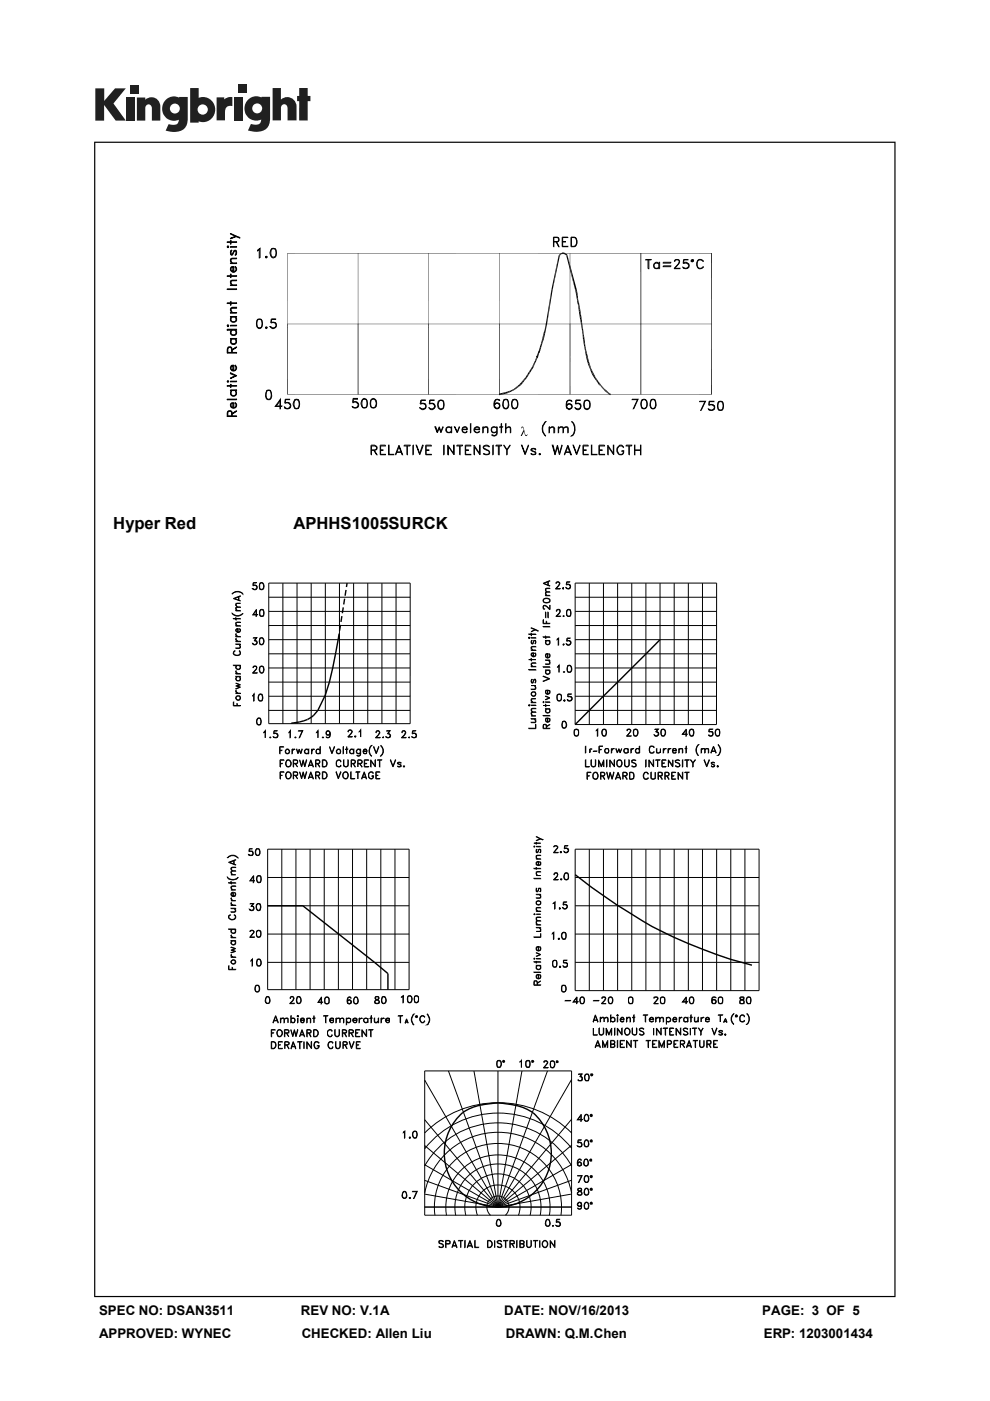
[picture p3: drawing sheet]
<svg xmlns="http://www.w3.org/2000/svg" width="210mm" height="297mm" viewBox="0 0 210 297" stroke-linecap="round" stroke-linejoin="round" font-family="sans-serif">
<defs><g id="words">
<g font-size="3.5">
<text x="24" y="112.1">Hyper Red</text>
<text x="62.2" y="112.1">APHHS1005SURCK</text>
</g>
<g font-size="2.8">
<text x="21" y="278.7">SPEC NO: DSAN3511</text>
<text x="63.8" y="278.7">REV NO: V.1A</text>
<text x="107" y="278.7">DATE: NOV/16/2013</text>
<text x="161.7" y="278.7">PAGE: 3 OF 5</text>
<text x="21" y="283.6">APPROVED: WYNEC</text>
<text x="64" y="283.6">CHECKED: Allen Liu</text>
<text x="107.3" y="283.6">DRAWN: Q.M.Chen</text>
<text x="162" y="283.6">ERP: 1203001434</text>
</g>
</g></defs>
<g fill="#231f20">
<path d="M20.2 18.7h1.9v2.7l2.3-2.7h2.3l-2.6 3.2 2.6 3.7h-2.2l-2.4-3.3v3.3h-1.9z"/>
<path d="M26.7 20.7h1.8v4.9h-1.8z"/>
<path d="M49.6 20.7h1.8v4.9h-1.8z"/>
<path d="M27.6 18h1.8v1.8h-1.8z"/>
<path d="M50.6 17.9h1.8v1.8h-1.8z"/>
<path d="M29 20.7h1.8v.4a1.9 1.9 0 0 1 2.2-.3 1.9 1.9 0 0 1 1 2v2.8h-1.8v-2.7a.7 .7 0 0 0-.7-.8 .7 .7 0 0 0-.7 .8v2.7h-1.8z"/>
<path d="M45.9 20.6h1.7v.5a2.02 2.02 0 0 1 1.7-.5v1.9h-.2a1.12 1.12 0 0 0-1.4 1.3v1.7h-1.8z"/>
<path d="M57.8 18.7h1.8v2.4a1.98 1.98 0 0 1 2.2-.3 1.98 1.98 0 0 1 1.1 2v2.7h-1.9v-2.6a.7 .7 0 0 0-.7-.8 .7 .7 0 0 0-.7 .8v2.6h-1.8z"/>
<path d="M63.5 18.7h1.8v1.6h.5v1.1h-.5v4.1h-1.8v-4.1h-.5v-1.1h.5z"/>
<path d="M40.3 18.7v7.3h1.8v-.3a2.63 2.63 0 0 0 3.5-2.5 2.63 2.63 0 0 0-3.5-2.5v-2zM41.9 23.2a1.1 1.1 0 0 1 2.2 0 1.1 1.1 0 0 1-2.2 0z"/>
<path d="M35.3 21a2.56 2.56 0 0 0-.6 3.3 2.56 2.56 0 0 0 3.2 1.1 1.09 1.09 0 0 1-1.5 1.1l-.6-.2-.7 1.4a5.3 5.3 0 0 0 3.8-.2 2.69 2.69 0 0 0 .9-2.4v-4.5h-1.8v.1l-.8-.2a2.44 2.44 0 0 0-1.9 .5zM36 23a1.06 1.06 0 0 1 2.1 0 1.06 1.06 0 0 1-2.1 0z"/>
<path d="M52.8 21a2.56 2.56 0 0 0-.6 3.3 2.56 2.56 0 0 0 3.2 1 1.09 1.09 0 0 1-1.5 1.1l-.7-.1-.6 1.4a5.3 5.3 0 0 0 3.7-.3 2.69 2.69 0 0 0 1-2.3v-4.6h-1.8v.2l-.9-.3a2.44 2.44 0 0 0-1.8 .6zM53.5 23a1.06 1.06 0 0 1 2.1 0 1.06 1.06 0 0 1-2.1 0z"/>
</g>
<g fill="#000">
<path d="M118.5 54.2l-1.3 7.3-.2-.1zM118.5 54.2l.2 .1-1.5 7.2zM118.8 53.7l.2 .2-.5 .3zM118.5 54.2l.5-.3-.3 .4zM118.8 53.7l.6-.2v.3zM118.8 53.7l.6 .1-.4 .1zM119.4 53.5l.4 .4-.4-.1zM119.4 53.5l.5 .2-.1 .2zM119.9 53.7l.2 .5-.3-.3zM119.9 53.7l.4 .3-.2 .2zM111.9 79.3l-.2 .9-.2-.2zM112.5 78.4l-.4 1.1-.2-.2z"/>
<path d="M112.5 78.4l.2 .2-.6 .9zM112.9 77.7l-.2 .9-.2-.2zM112.9 77.7l.3 .2-.5 .7zM113.2 77.1v.8l-.3-.2zM113.2 77.1l.2 .1-.2 .7zM113.5 76.4l-.1 .8-.2-.1zM113.5 76.4l.2 .1-.3 .7zM113.8 75.5l-.1 1-.2-.1zM113.8 75.5l.3 .2-.4 .8zM114.1 74.8v1l-.4-.1zM113.8 75.5l.3 .3-.4-.1zM113.8 75.5l.3 .3z"/>
<path d="M114.1 74.8l.2 .1-.2 .9zM114.3 74.2v.7l-.2-.1zM114.3 74.2l.3 .1-.3 .6zM114.3 74.2l.1 .6-.2-.1zM114.5 73.6l.1 .7-.3-.1zM114.8 72.8v.9l-.3-.1zM114.3 74.2l.3 .1-.2 .5zM114.5 73.6l.3 .1-.2 .6zM114.8 72.8l.2 .1-.2 .8zM115 71.8v1.1l-.2-.1zM115 71.8l.4 .1-.4 1zM115.3 70.7l.1 1.2-.4-.1z"/>
<path d="M115.5 69.9l.1 .9-.3-.1zM115.3 70.7l.3 .1-.2 1.1zM115.8 68.6v1.4l-.3-.1zM115.5 69.9l.3 .1-.2 .8zM115.8 68.6h.2l-.2 1.4zM117 61.4l-1 7.3-.2-.1zM117 61.4l.2 .1-1.2 7.2zM120.1 54.2l.2-.1 1.7 7.3zM122 61.3l.5 .7-.4 .1zM122.1 62.1l.5 .5-.4 .1zM120.3 54.1l2 7.2-.3 .1zM122.2 62.7l.4 .9h-.2z"/>
<path d="M122.4 63.6l.4 .6h-.3zM122 61.3h.3l.2 .7zM122.1 62.1l.4-.1 .1 .6zM122.5 64.2l.4 .5-.3 .1zM122.2 62.7l.4-.1v1zM122.6 64.8l.5 .8h-.4zM122.4 63.6h.2l.2 .6zM122.7 65.6l.5 1.1-.3 .1zM122.5 64.2h.3l.1 .5zM122.9 66.8l.5 .9-.3 .1zM122.6 64.8l.3-.1 .2 .9zM123.1 67.8l.4 .8h-.3z"/>
<path d="M122.7 65.6h.4l.1 1.1zM123.2 68.6l.5 1.1h-.3zM122.9 66.8l.3-.1 .2 1zM123.1 67.8l.3-.1 .1 .9zM123.4 69.7l.4 1.2h-.2zM123.6 70.9l.4 1h-.3zM123.2 68.6h.3l.2 1.1zM123.4 69.7h.3l.1 1.2zM123.7 71.9l.5 1.5-.3 .1zM123.6 70.9h.2l.2 1zM123.9 73.5l.4 .7-.2 .1zM123.7 71.9h.3l.2 1.5z"/>
<path d="M124.1 74.3l.5 1h-.4zM123.9 73.5l.3-.1 .1 .8zM124.2 75.3l.6 .7-.4 .1zM124.4 76.1l.5 .6-.3 .1zM124.1 74.3l.2-.1 .3 1.1zM124.2 75.3h.4l.2 .7zM124.6 76.8l.6 .7h-.4zM124.4 76.1l.4-.1 .1 .7zM124.8 77.5l.5 .5-.2 .1zM124.6 76.8l.3-.1 .3 .8zM124.8 77.5h.4l.1 .5zM125.1 78.1l.7 .8-.4 .2z"/>
<path d="M125.4 79.1l.6 .3-.3 .2zM125.1 78.1l.2-.1 .5 .9zM125.4 79.1l.4-.2 .2 .5zM105.9 83.5l1.7-.5-1.7 .8zM105.9 83.8l1.7-.8 .1 .4zM107.6 83l.7-.2-.6 .6zM107.7 83.4l.6-.6 .1 .2zM108.3 82.8l.7-.4-.6 .6zM108.4 83l.6-.6 .1 .3zM109 82.4l.5-.4-.4 .7zM109.5 82l.2 .3-.6 .4zM109.5 82l.4-.2-.2 .5z"/>
<path d="M109.9 81.8l.1 .2-.3 .3zM110.2 81.4l-.2 .6-.1-.2zM110.2 81.4l.2 .3-.4 .3zM110.5 81.1l-.1 .6-.2-.3zM110.5 81.1l.3 .2-.4 .4zM111 80.6l-.2 .7-.3-.2zM111 80.6l.2 .2-.4 .5zM110.6 90.5l.3-.1 .1 .2-.4 .1-.1 .2zM111.5 80l-.3 .8-.2-.2zM110.8 90.6h.2l.5 1.6 .3 .1-.2 .2a2.2 2.2 0 0 1-.6-1.7zM111.1 91.1l.1 .4-.5 .9h-.3zM111.5 80l.2 .2-.5 .6z"/>
<path d="M111.9 79.3l.2 .2-.4 .7zM111.8 92v.3h-.2zM125.7 79.6l.7 .5-.3 .1zM126.1 80.2l.5 .2-.2 .2zM125.7 79.6l.3-.2 .4 .7zM126.1 80.2l.3-.1 .2 .3zM126.4 80.6l.6 .3-.3 .2zM126.4 80.6l.2-.2 .4 .5zM126.7 81.1l.6 .2-.3 .3zM127 81.6h.5l-.2 .2zM126.7 81.1l.3-.2 .3 .4zM127 81.6l.3-.3 .2 .3z"/>
<path d="M127.3 81.8h.3l-.1 .1zM127.3 81.8l.2-.2 .1 .2zM127.5 81.9l.4 .2-.2 .2zM127.5 81.9l.1-.1 .3 .3zM127.7 82.3l.6 .2-.2 .2zM127.7 82.3l.2-.2 .4 .4zM128.1 82.7h.5l-.3 .3zM128.1 82.7l.2-.2 .3 .2zM128.3 83l.4-.1-.1 .2zM128.3 83l.3-.3 .1 .2zM128.6 83.1l.2-.1-.2 .2zM128.6 83.2h.5l-.2 .2z"/>
<path d="M128.7 82.9l.1 .1-.2 .1zM128.8 83l.3 .2h-.5zM128.9 83.4h.4l-.1 .2zM128.9 83.4l.2-.2 .2 .2zM129.2 83.6l.4-.1-.2 .3zM129.3 83.4l.3 .1-.4 .1z"/>
<path d="M20 30v245h169.9v-245zM20.2 30.3h169.5v244.5h-169.5z"/>
</g>
<g fill="none" stroke="#000" stroke-width=".21">
<path d="M54.7 53l.5-.4v2.1h-.2v-1.9l-.3 .4zM56.3 54.4l.2-.1 .2 .2-.3 .2zM56.4 54.4l.1 .1zM57.6 54.4h.8M57.6 52.7a.68 .68 0 0 1 .9 .3 1.41 1.41 0 0 1-.5 1.7h-.1a1.26 1.26 0 0 1-.3-2zM57.6 52.8h.8M57.7 52.7a1.66 1.66 0 0 0 0 1.8M58.3 52.7a1.66 1.66 0 0 1 0 1.8M61 53.7v29.9M61 53.7h89.9M75.9 53.7v29.9M90.9 53.7v29.9"/>
<path d="M105.9 53.7v29.9M117.5 51.2l.9-.1a.48 .48 0 0 0-.3-.7h-.6l-.1 1.9v-2h.7a.52 .52 0 0 1 .5 .5 .52 .52 0 0 1-.5 .5h-.6M118 51.3l.6 1-.5-1M119.3 50.3h1.1l-1.1 .1v1.8l1.1 .1h-1.1zM119.3 51.2h.6l-.6 .1M120.9 53.7v29.9M121.1 50.3h.7a1.14 1.14 0 0 1 0 2h-.7zM121.2 50.4h.6a.99 .99 0 0 1 .5 1.2 .99 .99 0 0 1-1.1 .6zM135.9 53.7v29.9M136.9 55l1.2 .1zM137.5 55.1v1.9h.1v-1.9M138.7 55.9l.4-.3h.3l.3 .3a.69 .69 0 0 0-.9 0v.8a.69 .69 0 0 0 .9 0 .64 .64 0 0 1-.9 .1 .64 .64 0 0 1-.1-.9z"/>
<path d="M139.7 55.6h.2v1.4h-.2zM140.7 55.6h1.6v.2h-1.6zM140.7 56.4h1.6v.1h-1.6zM143 56.9l1.2 .1h-1.2l.8-1a.55 .55 0 0 0 0-.9h-.4l-.4 .3 .4-.4 .7 .2a.66 .66 0 0 1-.2 .8l-.9 1M144.9 56.7l.3 .2M145.7 55.8l.4 .4-.2 .5-.2 .2M146.1 56.1a.93 .93 0 0 0-1.2-.2l.1-.9h.9l-.8 .1-.1 .7 .6-.2 .5 .3a.72 .72 0 0 1-.3 1 .72 .72 0 0 1-1-.3h.1a.73 .73 0 0 0 1.2-.1M146.6 55.2l.2-.2 .3 .1v.3l-.3 .1-.2-.1zM146.7 55.2h.3l-.1 .2h-.1zM148.2 55.1l.4-.1 .6 .4a.78 .78 0 0 0-1-.2 .78 .78 0 0 0-.3 1 .72 .72 0 0 0 .5 .7 .72 .72 0 0 0 .8-.4l-.6 .5a1.07 1.07 0 0 1-.8-.8 1.07 1.07 0 0 1 .4-1.1zM150.9 53.7v29.9M54.7 69.4h.7"/>
<path d="M54.7 67.7a.65 .65 0 0 1 .9 .3 1.52 1.52 0 0 1-.4 1.7h-.3a1.45 1.45 0 0 1-.2-2zM54.7 67.8h.7M54.7 67.7a1.66 1.66 0 0 0 0 1.8M55.3 67.7a1.66 1.66 0 0 1 0 1.8M56.3 69.4l.2-.1 .2 .2-.3 .2zM56.4 69.4l.1 .1zM57.4 69.3l.3 .2M58.2 68.4a.62 .62 0 0 1 .3 .5 .62 .62 0 0 1-.3 .6M58.5 68.7a.85 .85 0 0 0-1.1-.2l.1-.9h1l-.9 .1-.1 .7a.71 .71 0 0 1 1 .2 .71 .71 0 0 1-.3 1 .71 .71 0 0 1-.9-.4h.1a.63 .63 0 0 0 1.1 0M61 68.7h89.9M56.6 84.6h.8M56.6 82.8h.8l.2 .8v.5l-.5 .6-.6-.2-.1-.4z"/>
<path d="M56.6 82.9h.8M56.7 82.8a1.79 1.79 0 0 0 0 1.8M57.3 82.8a1.79 1.79 0 0 1 0 1.8M58.5 86.1l1.3 .1h-1.4l1.1-1.6v2.1l-.1-1.7-.9 1.2M60.4 86.4l.3 .2M61 83.7h89.9M61.2 85.4l.4 .5-.2 .5-.2 .2M61.6 85.8a.84 .84 0 0 0-1.2-.3l.1-.9h.9l-.8 .1-.1 .7a.72 .72 0 0 1 1.1 .1 .72 .72 0 0 1-.3 1.1 .72 .72 0 0 1-1-.3h.1a.65 .65 0 0 0 .9 .2l.3-.3M62.5 86.5h.8M62.5 84.7a.64 .64 0 0 1 1 .4 1.83 1.83 0 0 1-.2 1.5l-.5 .1a1.24 1.24 0 0 1-.3-2zM62.5 84.9l.3-.2 .5 .2M62.6 84.7a1.79 1.79 0 0 0 0 1.9"/>
<path d="M63.2 84.7a1.79 1.79 0 0 1 0 1.9M74.8 86.3l.3 .1M75.6 85.2l.4 .5-.2 .6-.2 .1M76 85.7l-.5-.5-.7 .2 .1-.9h.9v.1h-.8l-.1 .6a.73 .73 0 0 1 1 .2 .73 .73 0 0 1-.2 1 .73 .73 0 0 1-1-.2h.1a.73 .73 0 0 0 .9 .1l.3-.3M76.9 86.3h.8M76.9 84.6l.4-.1a1.36 1.36 0 0 1 .4 1.9 .65 .65 0 0 1-1-.2 1.29 1.29 0 0 1 .2-1.6zM76.9 84.7h.8M77 84.6a1.66 1.66 0 0 0 0 1.8M77.6 84.6a1.66 1.66 0 0 1 0 1.8M78.8 86.3h.7M78.8 84.7h.7M78.8 84.6l.3-.1a.92 .92 0 0 1 .8 1.2l-.1 .5a.68 .68 0 0 1-1.2 0 1.83 1.83 0 0 1 .2-1.6z"/>
<path d="M78.8 95.4l.9-.1 .2-.5-.4-.2h-.7l-.1 1.8v-2h.8a.55 .55 0 0 1 .5 .5 .55 .55 0 0 1-.5 .6h-.7M78.9 84.6a1.66 1.66 0 0 0 0 1.8M79.3 95.5l.7 .9-.6-.9M79.5 84.6a1.32 1.32 0 0 1 0 1.8M80.6 94.4h1.1v.2h-1v1.7l1 .1h-1.1zM80.7 95.4h.5l-.5 .1M82.4 94.4l.1 1.9 1 .1h-1.1zM84 95.9h1.2M84.1 95.8h.9M84.6 94.4l.8 2-.8-1.7-.7 1.7zM85.7 94.4h1.3v.2h-1.3zM86.3 94.6v1.8l.1-1.8"/>
<path d="M87.6 94.4l.1 2zM88.3 94.4l.7 1.8 .6-1.8h.2l-.8 2zM89.1 86.5l.3 .2M89.9 85.6a.64 .64 0 0 1 .3 .9l-.3 .2M90.3 85.9a.93 .93 0 0 0-1.2-.2l.2-.9h.9l-.8 .1-.1 .7a.71 .71 0 0 1 1 .2 .71 .71 0 0 1-.3 1 .71 .71 0 0 1-1-.4h.1a.73 .73 0 0 0 1.2-.1M90.3 94.4h1.2v.2h-1.1v1.7l1.1 .1h-1.2zM90.4 95.4h.6l-.6 .1M91.1 86.5l.2 .2M91.8 85.6a.62 .62 0 0 1 .4 .5 .62 .62 0 0 1-.4 .6M92.2 85.9a.79 .79 0 0 0-1.1-.2v-.9h1l-.9 .1-.1 .7a.72 .72 0 0 1 1.1 .1 .72 .72 0 0 1-.2 1 .72 .72 0 0 1-1-.3h.1a.63 .63 0 0 0 1.1-.1M92.2 90.5h.2l.4 1 .4-1 .3 1 .5-1-.5 1.3-.3-1.1-.4 1.1zM92.9 85.2a.68 .68 0 0 1 1.2 0 1.41 1.41 0 0 1-.5 1.6 .92 .92 0 0 1-.8-1.1z"/>
<path d="M93.2 86.6h.7M93.2 85h.7M93.3 84.9a1.32 1.32 0 0 0 0 1.8M93.9 84.9a1.66 1.66 0 0 1 0 1.8M94.1 94.4l.1 2zM94.7 90.7l.4-.2 .6 .2-.4-.1a.55 .55 0 0 0-.6 .5 .55 .55 0 0 0 .6 .6l.4-.2-.6 .2a.64 .64 0 0 1-.4-1zM95 94.4l1.2 1.8 .1-1.8v2l-1.2-1.7v1.7h-.1zM95.7 90.5l.1 1.3zM96.4 90.5l.6 1.1 .5-1.1-.5 1.3zM96.9 94.4h1.2v.2h-1.2zM97.5 94.6v1.8l.1-1.8M98.1 91h.9a.53 .53 0 0 0-.8-.3 .53 .53 0 0 0 .1 .9 .48 .48 0 0 0 .7-.2l.1 .1a.61 .61 0 0 1-.9 .1 .61 .61 0 0 1 0-.9 .61 .61 0 0 1 .9 .1v.3h-1"/>
<path d="M98.7 94.4h1.2v.2h-1.1v1.7l1.1 .1h-1.2zM98.8 95.4h.6l-.6 .1M99.8 89.8l.1 2zM100.5 94.4l1.2 1.8 .1-1.8v2l-1.2-1.7-.1 1.7zM100.6 91h1v-.2a.56 .56 0 0 0-.8-.1 .56 .56 0 0 0 0 .8 .56 .56 0 0 0 .8-.1l.1 .1a.65 .65 0 0 1-1 .2 .65 .65 0 0 1 0-1 .65 .65 0 0 1 1 .1v.3h-1.1M102.4 90.5l.1 1.3zM102.5 90.8a.65 .65 0 0 1 .9-.2l.1 1.2-.2-1.1a.64 .64 0 0 0-.8 .1zM102.6 94.6a.83 .83 0 0 1 1.2 .1l-.5-.1-.7 .1 .1 .4 .6 .3a.54 .54 0 0 1 .5 .4 .54 .54 0 0 1-.1 .5 1.08 1.08 0 0 1-1.2-.1h.2a.94 .94 0 0 0 1.1 0v-.4a.84 .84 0 0 0-.9-.5l-.3-.2-.1-.3zM104.3 90.6l.4-.1 .7 .2a.78 .78 0 0 0-1.1 0v.3a.53 .53 0 0 0 .1 .5 .53 .53 0 0 0 .5 .2l.5-.2-.7 .3a.69 .69 0 0 1-.4-1.2zM104.5 94.4l.1 2zM104.9 86.2l.5 .4 .4-.2 .2-.2M104.9 85.9l.5-.4 .4 .1 .2 .3"/>
<path d="M105.1 84.8h.8M105.2 84.7a1.32 1.32 0 0 0 .1 1.9M105.2 94.4h1.2v.2h-1.2zM105.3 85.5l-.4 .5M105.4 90.5l.1 1.3a.66 .66 0 0 1-.5 .6 .66 .66 0 0 1-.7-.2 .69 .69 0 0 0 1.1-.4zM105.5 85.5l.4 .2 .1 .3-.1 .3-.4 .3M105.7 94.6v1.8h.2v-1.8M105.8 84.7l.2 .2a.64 .64 0 0 0-.9-.2 1.14 1.14 0 0 0 .3 2 .66 .66 0 0 0 .6-1 .66 .66 0 0 0-1.1 0M106 90.5l.6 .1zM106.3 89.8l.1 2zM106.9 86.4l.2 .2 .6-.2M106.9 84.7h.8l.2 .8v.6l-.5 .6-.6-.2-.2-.4z"/>
<path d="M106.9 84.8h.8M107 84.7a1.79 1.79 0 0 0 0 1.9M107.2 89.8l.1 2zM107.3 90.8l.5-.3 .4 .1 .1 1.2-.1-1.1-.4-.1zM107.5 95.4l.7-1-.6 1v1l-.1-1-.7-1 .8 1M107.6 84.7a1.79 1.79 0 0 1 0 1.9M108.8 86.4l.3 .2 .4-.2M108.8 84.8h.7M108.8 84.7a.81 .81 0 0 1 .9 .2 .81 .81 0 0 1 .2 .9l-.1 .5a.71 .71 0 0 1-1 .3 1.79 1.79 0 0 1 0-1.9zM108.9 84.7a1.42 1.42 0 0 0 0 1.9M109.4 84.7a1.42 1.42 0 0 1 0 1.9M110.6 94.4l.8 1.8 .7-1.8-.7 2z"/>
<path d="M112.7 96.2h.9M112.7 95.3l.3-.2 .6 .2M112.7 95.5l.9 .3 .1 .4a.7 .7 0 0 1-1.1 0l.2 .1M112.8 95.1v.5M113.5 95.1l.2 .3a.61 .61 0 0 0-.6-.4 .61 .61 0 0 0-.5 .4l1 .5M113.5 95.8v.5M114.3 96.2h.2l.1 .1-.2 .1zM114.4 96.2l.1 .1zM115.5 89.6l.3-.2a2.04 2.04 0 0 0 0 3 1.87 1.87 0 0 1-.3-2.8zM116.5 90.5v1.3zM116.5 90.8l.5-.3 .5 .1 .1 .2v1h-.1l-.1-1.1-.4-.1zM117.1 94.4h.2l.4 1.8 .5-1.8 .5 1.8 .6-1.8-.6 2-.5-1.7-.5 1.7z"/>
<path d="M118.4 90.5l.1 1.3zM118.5 90.8a.65 .65 0 0 1 .9-.2l.1 1.2-.2-1.1a.64 .64 0 0 0-.8 .1zM119.5 90.8a.68 .68 0 0 1 .9-.2l.1 1.2-.1-1.1a.66 .66 0 0 0-.9 .1zM119.8 95.9h1.1M119.9 95.8h1M120.2 86.3l.5 .4 .6-.4M120.2 86.1l.5-.4h.3l.3 .4M120.4 85h.8M120.4 94.4l.8 2h-.2l-.6-1.7-.7 1.7zM120.5 84.9a1.64 1.64 0 0 0-.2 1.6l.3 .2M120.6 85.7l-.3 .1-.1 .4M120.9 85.7l.3 .1 .1 .4-.1 .3-.3 .2"/>
<path d="M121 84.9l.3 .2a.65 .65 0 0 0-1.1 .1 1.17 1.17 0 0 0 .6 1.6l.5-.3a.65 .65 0 0 0-.3-.8 .65 .65 0 0 0-.8 .1M121.2 89.4a1.9 1.9 0 0 1 0 3 2.03 2.03 0 0 0 0-3zM121.5 94.4l.8 1.8 .8-1.8-.8 2zM122 86.5l.3 .2M122.8 85.6a.62 .62 0 0 1 .3 .5 .62 .62 0 0 1-.3 .6M123.1 85.9a.79 .79 0 0 0-1.1-.2l.1-.9h1l-.9 .1-.1 .7 .8-.1a.71 .71 0 0 1 .3 .9 .71 .71 0 0 1-.8 .4l-.4-.2v-.2a.63 .63 0 0 0 1.1-.1M123.7 94.4h1.1v.2h-1.1v1.7l1.1 .1h-1.1zM123.7 95.4h.6l-.6 .1M124.1 86.6h.7M124.1 85h.7M124.1 84.9a.72 .72 0 0 1 1.1 .7 .81 .81 0 0 1-.2 .9 .81 .81 0 0 1-.9 .2 1.66 1.66 0 0 1 0-1.8zM124.2 84.9a1.32 1.32 0 0 0 0 1.8"/>
<path d="M124.8 84.9a1.32 1.32 0 0 1 0 1.8M125.4 94.4l.1 1.9 1.1 .1h-1.2zM127 94.4h1.2v.2h-1.1v1.7l1.1 .1h-1.2zM127.1 95.4h.6l-.6 .1M128.9 94.4l1.2 1.8 .1-1.8v2l-1.2-1.7-.1 1.7zM131.4 94.4h.5l.4 .5-.4-.3a.94 .94 0 0 0-1 .6 .94 .94 0 0 0 .4 1l.6 .1a.52 .52 0 0 0 .3-.6l-.3-.1h.4a.67 .67 0 0 1-.4 .8 .99 .99 0 0 1-1-.5 .99 .99 0 0 1 0-1zM132.8 94.4h1.2v.2h-1.2zM133.4 94.6v1.8l.1-1.8M134.6 94.4l.1 2zM134.7 95.4h1.1M134.7 95.5h1.1M135.3 84.6l-1 2.1 1-2.1h-1.2l1.2 .1"/>
<path d="M135.8 94.4l.1 2zM136.2 86.5h.7M136.2 84.8h.7M136.2 84.7a.81 .81 0 0 1 .9 .2 .81 .81 0 0 1 .2 .9l-.1 .5a.71 .71 0 0 1-1 .3 1.79 1.79 0 0 1 0-1.9zM136.4 84.7a1.42 1.42 0 0 0 0 1.9M136.9 84.7a1.42 1.42 0 0 1 0 1.9M138.1 86.5h.8M138.1 84.7h.8l.2 .8v.6l-.4 .6-.6-.2-.2-.4zM138.1 84.8h.8M138.2 84.7a1.79 1.79 0 0 0 0 1.9M138.8 84.7a1.79 1.79 0 0 1 0 1.9M149.6 85.1l-1 1.9 1-1.9h-1.2l1.2 .1"/>
<path d="M150.3 86.8l.4 .1M151.1 85.8l.3 .2 .1 .3-.1 .5-.3 .1M151.5 86.2a.93 .93 0 0 0-1.2-.3l.1-.8h1l-.9 .1-.1 .6a.72 .72 0 0 1 1.1 .1 .72 .72 0 0 1-.2 1.1 .72 .72 0 0 1-1.1-.3h.1a.73 .73 0 0 0 1.2-.1M152.4 86.8h.8M152.4 85.2a.65 .65 0 0 1 1 .2 1.83 1.83 0 0 1-.2 1.5 .65 .65 0 0 1-.9-.2 1.83 1.83 0 0 1 .1-1.5zM152.4 85.2h.8M152.5 85.2a1.66 1.66 0 0 0 0 1.7M153.1 85.2a1.66 1.66 0 0 1 0 1.7M49.2 130l.2 .2a1.54 1.54 0 0 0 2.1-.2 1.4 1.4 0 0 1-2.3 0zM49.2 125.9a1.46 1.46 0 0 1 2.3 .1 1.54 1.54 0 0 0-2.3 0zM49.5 131.1l1.5 .1zM49.5 126.9l1.5-.6-1.3 .6 1.3 .5z"/>
<path d="M49.7 138h.2l-.4 .5a.79 .79 0 0 0 1.4 .1l-.1-.5-.1-.1h.1l.2 .6a.83 .83 0 0 1-.8 .4 .83 .83 0 0 1-.7-.6zM50 135.4l.4 .6-.4-.4zM50 134.4l.2 .4 .2 .1-.3-.1zM50 137.4h.8l.1-.3-.1-.5a.55 .55 0 0 1 .1 .8zM50 136.6h1zM50 136h1zM50 134.9l1 .1zM50 132.7h1zM50 131l.1 .5zM50 129.4l1 .1zM50.1 132l.9-.1-.8 .1a.45 .45 0 0 0 .1 .7l-.3-.4zM50.1 128.8l.9-.1-.9 .2 .2 .5-.3-.3z"/>
<path d="M50.1 127.9h.9l-.8 .1-.1 .3 .2 .4-.3-.4zM50.2 133.4l.2-.1v.7l-.3-.2zM50.4 134l.4-.1v-.7a.49 .49 0 0 1 .1 .7 .49 .49 0 0 1-.6 .1l-.3-.2a.44 .44 0 0 1 .5-.6v.8M50.6 126.6v.6M50.7 126.5v.8M53.6 136.5l.2 .1M53.6 130.3l1.1 .1h-1.1l.8-1.2v1.5l-.1-1.3-.7 1M53.6 124.8l.2 .2M54 135.8l.5 .2a.51 .51 0 0 1-.3 .7 .51 .51 0 0 1-.6-.3l.1 .2a.52 .52 0 0 0 .8-.2M54.2 135.9l.3 .3-.3 .4M54.2 124.1a.47 .47 0 0 1 .3 .4 .47 .47 0 0 1-.3 .5M54.4 135.2l-.5 .7 .6 .2"/>
<path d="M54.4 135.3l-.7-.1h.8l-.5 .7M54.5 124.7a.52 .52 0 0 1-.9 .1M54.5 124.4l-.4-.3-.5 .1 .1-.7h.7l-.7 .1v.5h.6a.51 .51 0 0 1 .2 .6 .51 .51 0 0 1-.5 .3l-.4-.2M55.2 136.6h.6M55.2 135.3a.75 .75 0 0 1 .9 .5 .75 .75 0 0 1-.5 .9l-.4-.1-.1-.2-.1-.5zM55.2 135.4h.6M55.2 124.9h.6M55.2 123.6l.2-.1a.78 .78 0 0 1 .6 .8 .78 .78 0 0 1-.6 .7h-.2l-.2-.6zM55.2 123.7h.6M55.2 135.3l-.1 .2v.9l.1 .2M55.2 130.5h.6M55.2 129.3h.6l.2 .6-.2 .7a.55 .55 0 0 1-.7-.1v-1z"/>
<path d="M55.2 129.4h.6M55.2 123.6l-.1 .3v.9l.1 .2M55.3 129.3a1.02 1.02 0 0 0 0 1.3M55.7 135.3a1.02 1.02 0 0 1 0 1.3M55.7 123.6a1.02 1.02 0 0 1 0 1.4M55.8 129.3l.1 .2v1l-.1 .1M57 123.6v29.8M57 138.6h30M57 135.6h30M57 132.6h30M57 129.6h30M57 126.6h30"/>
<path d="M57 123.6h30M60 123.6v29.8M63 123.6v29.8M66 123.6v29.8M69 123.6v29.8M72 123.6v29.8M75 123.6v29.8M78 123.6v29.8M81 123.6v29.8M84 123.6v29.8M87 123.6v29.8M112.1 135.2l.2-.1 .1 .2z"/>
<path d="M112.1 134.4l1.6 .1zM112.1 139.9h1.6M112.2 135.2l.1 .1zM112.6 137.8l1.1 .1zM112.6 135.2l1.1 .1zM112.6 134.3l.1 .5zM112.6 133.1l1.6 .7zM112.6 139.6l.1 .5zM112.7 136.4h.4M112.7 137.1h1h-.9l-.1 .4 .3 .3-.4-.3zM112.8 135.8v.7M112.8 138.5h.3v.7l-.4-.3z"/>
<path d="M113.1 139.2l.4-.1v-.7a.49 .49 0 0 1 0 .7 .49 .49 0 0 1-.6 .1l-.3-.3v-.2l.4-.3h.2v.8M113.2 135.9h.4M113.3 135.8l-.2 .7-.2 .1a.52 .52 0 0 1-.2-.8h.2l-.2 .1M113.5 135.8v.7M113.5 133.5l-.9 .4 1.1-.4M113.6 136.4l-.1 .2 .2-.4-.1-.4h-.4l-.2 .7M115.2 123.7l1.4-.6-1.2 .6 1.2 .6zM115.2 135l1.4 .1zM115.2 132.8l1.4 .1zM115.2 131.4l.1 .8h1.3h-1.4zM115.3 127.2a.99 .99 0 0 1 1.3 0M115.3 127.1v.5l.1 .1 .6 .1 .6-.2"/>
<path d="M115.3 127.1a.99 .99 0 0 1 1.3 0v.5a.84 .84 0 0 1-1.4-.4zM115.7 129.8l.1 1.2zM115.7 126.2l.9 .1zM115.7 124.9l.2-.2h.7l-.8 .2v.4l.1 .2zM115.7 139.9l.9 .1zM115.7 135.8l.9 .1zM115.7 134.9l.1 .5zM115.8 125.6l.8-.1-.8 .1v.5l.1 .1a.45 .45 0 0 1-.1-.6zM115.8 138.8l.3-.1v.7l-.3-.1zM115.9 132.2v-.5v.5M115.9 135.9v.7h.3l.3-.1 .1-.4-.1-.2 .1 .1v.5a.55 .55 0 0 1-.7 .1l-.2-.3zM116.1 139.4l.4-.1a.36 .36 0 0 0-.1-.6l.1-.1 .1 .2v.5a.55 .55 0 0 1-.7 .1l-.2-.5 .2-.3h.3v.8"/>
<path d="M116.2 129.8l.1 1.2zM116.2 123.4v.6M116.3 123.3v.8M116.5 127.1v.5M116.6 128.3v1l-1-.9-.3 .1v.5l.2 .2-.3-.3 .1-.5 .3-.1 1 .9M117.9 124.8l.9 .1h-1l.9-1.1-.2-.4-.6 .2 .2-.2h.4l.2 .4-.8 1.1M118 130.6l.9 .1h-1l.8-.9v-.4l-.4-.1-.3 .3a.43 .43 0 0 1 .4-.4 .43 .43 0 0 1 .4 .5l-.8 1M118.1 135.5l.4-.2v1.5l-.1-1.3zM119.3 124.7l.2-.1v.3zM119.4 136.6h.2l-.1 .2zM119.4 130.6h.3zM119.4 124.7l.1 .1z"/>
<path d="M119.5 136.6h.1M119.5 130.6h.1M120.1 124.6l.3 .2M120.2 136.6l.2 .1M120.3 129.4h.6M120.3 130.6h.6M120.3 129.3l.4-.1a.93 .93 0 0 1 .3 1.3l-.1 .1a.55 .55 0 0 1-.7-.1v-1zM120.4 129.3a1.02 1.02 0 0 0 0 1.3M120.7 123.9a.47 .47 0 0 1 .3 .5 .47 .47 0 0 1-.3 .4M120.8 135.9a.47 .47 0 0 1 .2 .4 .47 .47 0 0 1-.2 .4M120.9 129.3l.1 .2v1l-.1 .1M120.9 124.2a.6 .6 0 0 0-.8-.2l.1-.6h.7h-.6l-.1 .5h.6l.2 .3-.2 .6-.3 .1-.4-.2v-.2a.47 .47 0 0 0 .4 .3 .47 .47 0 0 0 .4-.3"/>
<path d="M121 136.1a.6 .6 0 0 0-.8-.1l.1-.7h.6l-.6 .1v.5h.6a.52 .52 0 0 1 .2 .6 .52 .52 0 0 1-.6 .3l-.4-.3 .6 .2 .3-.3M122 123.6h30M122 138.6h30M122 135.6h30M122 132.6h30M122 129.6h30M122 126.6h30M122 123.6v30h30v-30M125 123.6v30M128 123.6v30M131 123.6v30M134 123.6v30"/>
<path d="M137 123.6v30M140 123.6v30M143 123.6v30M146 123.6v30M149 123.6v30M49.5 148.8l.1 .8 1.4 .1h-1.5zM49.5 141l1.5 .1zM50 146.4l.4 .6-.4-.4zM50 142.2l.4 .6-.4-.3zM50 147h1zM50 144.8l1 .4-.7 .2 .7 .3-1 .4 .8-.4-.8-.3 .8-.2zM50 143.4l1 .1z"/>
<path d="M50 142.8l1 .1zM50.1 147.7l.2-.1h.5l.2 .3-.2 .5a.53 .53 0 0 1-.6 0 .53 .53 0 0 1-.1-.7zM50.1 143.7l.2-.2-.2 .3a.43 .43 0 0 0 .4 .5 .43 .43 0 0 0 .4-.5l-.1-.3 .2 .3-.2 .5h-.5a.45 .45 0 0 1-.2-.6zM50.1 141.2l.2-.1-.2 .3a.43 .43 0 0 0 .4 .5 .43 .43 0 0 0 .4-.5l-.1-.3a.49 .49 0 0 1 .1 .7 .49 .49 0 0 1-.6 .1l-.3-.3zM50.3 149.6v-.4v.4M53.6 147.5l.3-.4v1.6l-.1-1.4zM53.6 142.6l1 .1h-1l.8-.9v-.4l-.2-.1-.6 .2 .3-.3h.3l.3 .4-.9 1.1M54.7 153.6h.5M54.7 152.4h.5M54.7 152.3h.5l.2 .6-.1 .6a.47 .47 0 0 1-.4 .2 .47 .47 0 0 1-.4-.2 1.15 1.15 0 0 1 .2-1.2zM54.7 152.3a1.02 1.02 0 0 0 0 1.3M55 148.6h.6"/>
<path d="M55 147.3h.6M55 147.2l.3-.1a.93 .93 0 0 1 .4 1.3 .47 .47 0 0 1-.5 .3 .47 .47 0 0 1-.4-.3 1.15 1.15 0 0 1 .2-1.2zM55.1 147.2a1.02 1.02 0 0 0 0 1.4M55.2 152.3l.1 .6-.1 .7M55.2 141.3a.45 .45 0 0 1 .7 .2 .82 .82 0 0 1-.5 1.2l-.2-.1a1.02 1.02 0 0 1 0-1.3zM55.2 141.3l-.1 .6 .1 .7M55.2 142.6h.6M55.2 141.4h.6M55.5 147.2l.2 .6-.2 .8M55.8 141.3l.1 .6-.1 .7M55.9 155.3l.4-.4v1.5v-1.3zM57 147.6h30"/>
<path d="M57 144.6h30M57 141.6h30M57 150.6h30M57 153.4h30M57.2 156.4h.2zM57.3 156.4h.1M58 156.3l.2 .1M58.5 155.5l.4 .3-.1 .5-.3 .1M58.9 155.8l-.4-.3-.5 .1 .1-.7h.7l-.7 .1v.5h.6l.3 .5-.5 .4h-.5v-.2l.1 .2h.6l.2-.3M59.3 158.3h.9l-.8 .1v1.4zM59.4 159.1h.4h-.4M60.7 159.1l.1-.2a.47 .47 0 0 1 .5 .3 .47 .47 0 0 1-.1 .5h-.5z"/>
<path d="M61.3 155.3l.3-.4v1.5l-.1-1.3zM61.9 158.8l.1 1zM62.2 158.9l.3-.1-.5 .4zM62.6 156.3l.2 .1h-.2zM62.6 156.4h.1M62.9 158.8l.3 .9 .3-.9 .3 .9 .3-.9-.3 1-.3-.7-.3 .7zM64.1 154.9l-.6 1.5 .7-1.5h-.9l.8 .1M64.6 159.1l.3-.3h.3l.2 .3-.2-.2a.47 .47 0 0 0-.5 .3 .47 .47 0 0 0 .1 .5h.6a.49 .49 0 0 1-.6 0 .49 .49 0 0 1-.2-.6zM65.4 158.8l.1 1zM66.1 158.8l.1 1zM66.3 158.9l.4-.1-.5 .4zM67.1 155.3l.3-.4v1.5v-1.3z"/>
<path d="M67.2 158.9l.4-.1 .3 .3-.3-.2-.5 .2v.6h.8l-.3 .1a.48 .48 0 0 1-.6-.6zM67.9 158.3v1.5zM68.5 156.3l.1 .1h-.1zM68.5 156.4h.1M69.2 155.3l.1-.2 .3-.1 .4 .3M69.2 155.5l.1 .3h.3l.4-.3M69.2 156.4h.6M69.5 155l-.3 .2v.5l.3 .1M69.7 155a.94 .94 0 0 1 0 1.4M69.9 158.3l.5 1.4 .6-1.4-.6 1.5zM70 155.7l-.2 .1h-.5a.5 .5 0 0 1-.1-.6 .5 .5 0 0 1 .6-.2 .84 .84 0 0 1-.3 1.4l-.3-.1 .1 .1M70 155.4l-.3 .4"/>
<path d="M71.5 159.1l.2-.2 .4 .1 .1 .7h-.6l-.2-.3zM72.8 158.3l.1 1.5zM73.3 158.8l.5 .1zM73.5 158.3v1.5M73.8 156.2l.9 .1h-.9M73.9 154.9l.5-.2 .3 .5-.9 1.1 .8-1.1a.43 .43 0 0 0-.4-.4 .43 .43 0 0 0-.4 .4zM74.2 159.1l.3-.3h.2l.3 .3-.3-.2a.47 .47 0 0 0-.5 .3 .47 .47 0 0 0 .2 .5h.6a.49 .49 0 0 1-.7 0 .49 .49 0 0 1-.1-.6zM75 158.8l.1 1zM75.2 156.1l.3 .1-.2 .1zM75.3 156.1l.1 .1zM75.6 159.1l.3-.3h.3l.2 .3-.2-.2a.47 .47 0 0 0-.5 .3 .47 .47 0 0 0 .1 .5h.6a.49 .49 0 0 1-.6 0 .49 .49 0 0 1-.2-.6zM76.2 155.1l.3-.4v1.6v-1.4z"/>
<path d="M76.4 158.8v1.4l-.5 .1-.3-.1h.7zM77.1 159.2l.1 .5h.7l-.3 .1a.48 .48 0 0 1-.6-.6l.3-.4a.44 .44 0 0 1 .6 .5h-.8M77.2 159l.4-.1 .2 .3h-.7zM78.6 158.2l.3-.2a1.53 1.53 0 0 0 0 2.3 1.42 1.42 0 0 1-.3-2.1zM79.2 158.3l.6 1.4 .6-1.4-.6 1.5zM79.7 156.4h.9h-1l.9-1-.2-.4h-.3l-.2 .3h-.1l.3-.4h.3l.3 .5-.9 1M80.7 158a1.39 1.39 0 0 1 0 2.3 1.52 1.52 0 0 0 0-2.3zM81.2 156.4h.1zM81.2 156.4h.1M81.2 156.3h.1M81.9 156.3l.3 .1M82.3 155.5l.5 .3v.5l-.4 .1h-.5l-.1-.2 .2 .2h.6l.2-.3"/>
<path d="M82.5 155.6l.3 .3-.3 .5M82.7 154.9l-.5 .7 .6 .2M82.7 155l-.7-.1h.8l-.5 .7M85.2 156.4h.9h-1l.9-1-.2-.4h-.3l-.2 .3h-.1l.3-.4h.3l.3 .5-.9 1M86.7 156.4l.1-.1v.1zM86.7 156.4h.1M87.4 156.3l.3 .1M88 155.5a.47 .47 0 0 1 .3 .4 .47 .47 0 0 1-.3 .5M88.3 155.8a.54 .54 0 0 0-.9-.2l.1-.7h.7l-.6 .1-.1 .5h.7l.1 .3a.55 .55 0 0 1-.3 .6 .55 .55 0 0 1-.7-.2l.2 .2h.7l.1-.3M112.1 149.5l.3 .1-.2 .1zM112.1 154.4h1.5l.1-.8v.9zM112.1 142l1.6 .1z"/>
<path d="M112.2 149.5l.1 .1zM112.6 153.1h.9l.1-.3-.2-.3 .3 .3v.3l-.3 .1zM112.6 152.4l1.1 .1zM112.6 149.5l1.1 .1zM112.6 148.9l1.1 .1zM112.6 146.1h.8l.2-.2-.2-.5a.55 .55 0 0 1 .2 .7zM112.6 141.3l1.1 .1zM112.6 151.8h1.1M112.6 145.4h1.1M112.7 144.7h.4M112.7 151l1-.1-.9 .2-.1 .3 .3 .4-.4-.4zM112.7 150.3l1-.1-1 .2 .3 .5-.4-.3z"/>
<path d="M112.7 148.1h1l-.9 .1-.1 .4 .3 .3-.4-.3zM112.7 140.6l1-.1-1 .3 .3 .5-.4-.3zM112.7 146.9l.2-.2h.6l.2 .3-.2 .6a.53 .53 0 0 1-.7-.1 .53 .53 0 0 1-.1-.6zM112.8 144.1v.7M113.2 144.2h.4M113.3 144.1l-.2 .7h-.2a.47 .47 0 0 1-.3-.4 .47 .47 0 0 1 .3-.4l-.2 .2M113.5 144.1v.7M113.6 144.7l-.1 .1 .2-.5-.3-.3-.2 .1-.2 .7M115.2 148.8h.2l-.1 .2zM115.2 151.7l1.4 .1zM115.2 143.3l1.4 .6-1.4 .6 1.3-.6zM115.2 141.4l1.4 .1z"/>
<path d="M115.2 149.6h1.4M115.3 148.9h.1M115.7 150.3h.9zM115.7 149.3l.1 .5zM115.7 148.8l.9 .1zM115.7 147.6l.9 .4-.9 .4 .8-.4zM115.7 142.1h.9zM115.8 152.4l.3-.1v.8l-.3-.2zM115.8 146.5l.3-.1v.7l-.3-.1zM115.9 150.3v.7a.48 .48 0 0 0 .5 0 .48 .48 0 0 0 .2-.4l-.1-.3 .1 .1v.5a.49 .49 0 0 1-.7 .2 .49 .49 0 0 1 0-.8zM115.9 142.1v.7a.48 .48 0 0 0 .5 0 .48 .48 0 0 0 .2-.4l-.1-.3 .1 .1v.5a.49 .49 0 0 1-.7 .2 .49 .49 0 0 1 0-.8zM115.9 154.4v-.8h-.6l-.1 .9h1.4l-1.3-.1v-.8h.5l.1 .8"/>
<path d="M115.9 154l.7-.4-.7 .5M116.1 153.1l.4-.2a.36 .36 0 0 0-.1-.6l.2 .1v.5a.55 .55 0 0 1-.7 .2l-.2-.4 .1-.4h.4v.8M116.1 147.1l.4-.1a.36 .36 0 0 0-.1-.6l.2 .1v.5a.55 .55 0 0 1-.7 .1l-.2-.3 .1-.4h.4v.7M116.4 140l.2 .3v.5l-.9 .1 .8-.2 .1-.3zM118.2 141.4l.4-.4v1.6v-1.4zM118.3 147.3h.6M118.3 148.5h.6M118.3 147.2a.55 .55 0 0 1 .8 .2v.9l-.2 .3-.3 .1-.5-.4v-.9zM118.4 147.2a.99 .99 0 0 0 0 1.4M118.8 147.2a.99 .99 0 0 1 0 1.4M119.3 153.1h.6M119.3 154.2h.6"/>
<path d="M119.3 153l.5-.1a.96 .96 0 0 1 .2 1.3l-.5 .2a1.09 1.09 0 0 1-.2-1.4zM119.4 153l-.2 .6 .2 .7M119.5 142.5h.3zM119.6 148.5l.2-.1v.2l-.1 .1zM119.6 142.5h.1M119.7 148.5l.1 .1zM119.8 153a1.02 1.02 0 0 1 0 1.3M120.4 148.4l.2 .2M120.4 147.1l.8 .1h-.7l-.1 .5zM120.4 147.7h.7l.3 .5a.62 .62 0 0 1-1 .4l-.1-.3 .1 .2a.58 .58 0 0 0 .9-.3M120.4 147.7h.7l.2 .3M120.4 141.2h.6"/>
<path d="M120.4 142.5h.6M120.4 141.1a.73 .73 0 0 1 .9 .6 .73 .73 0 0 1-.6 .9 1 1 0 0 1-.3-1.5zM120.5 141.1l-.2 .3v.9l.2 .2M120.9 147.7l.3 .1 .1 .3-.1 .3-.3 .2M120.9 141.1a1.02 1.02 0 0 1 0 1.4M122 154.7h.6M122 155.9h.6M122 154.7a.55 .55 0 0 1 .7 .1v1l-.1 .2-.4 .1-.4-.3v-1zM122 150.6h30M122 147.6h30M122 144.6h30M122 141.6h30"/>
<path d="M122 154.7a.99 .99 0 0 0 0 1.3M122.5 154.7a.99 .99 0 0 1 0 1.3M124.2 158.2v1.5zM125.1 159.2h.2M125.6 158.8h-.5v.9M125.9 159.2l.7 .1zM126.4 154.8l.4-.2v1.5l-.1-1.4zM127.1 158.2l-.1 1.5v-1.5h.9M127.1 158.9l.4 .1h-.4M127.9 154.7a.45 .45 0 0 1 .7 .1v.4a.74 .74 0 0 1-.5 .9 .94 .94 0 0 1-.2-1.4zM127.9 154.7h.6M127.9 155.9h.6"/>
<path d="M128 154.7a.99 .99 0 0 0 0 1.3M128.3 158.9l.2-.2a.54 .54 0 0 1 .6 .3 .54 .54 0 0 1-.1 .7h-.5a.55 .55 0 0 1-.2-.8zM128.4 154.7l.2 .5-.2 .8M128.4 158.9l.2-.2 .4 .1 .1 .7-.3 .2-.3-.1-.2-.4zM129.7 158.7v1zM129.8 158.9l.2-.2h.3h-.2l-.4 .4zM130.6 158.7l.3 .8 .4-.8 .2 .8 .4-.8-.4 1-.2-.8-.4 .8zM132.4 158.9l.1-.2h.5l.2 .2-.3-.2-.3 .1-.2 .2 .2 .6 .3 .1 .3-.2-.2 .2h-.5a.55 .55 0 0 1-.1-.8zM133 156l.9 .1h-1l.8-1.1-.1-.3-.6 .1 .2-.2h.4l.2 .4-.8 1.1M133.2 158.7v1M133.8 158.7l.1 1zM134 158.9l.1-.2h.4h-.3l-.3 .4z"/>
<path d="M134.5 154.7h.6M134.5 155.9h.6M134.5 154.7a.52 .52 0 0 1 .8 .1 .74 .74 0 0 1 0 .9 .74 .74 0 0 1-.8 .3l-.2-.6zM134.6 154.7l-.2 .1v1l.2 .2M134.8 158.9l.2-.2h.5l.1 .2-.5-.2a.5 .5 0 0 0-.3 .6 .5 .5 0 0 0 .5 .4l.3-.2-.1 .2h-.5a.55 .55 0 0 1-.2-.8zM135 154.7a.99 .99 0 0 1 0 1.3M135.6 158.2l.1 1.5zM137.8 158.4l.2-.2h.6l.1 .4-.4-.4a.8 .8 0 0 0-.5 .7 .8 .8 0 0 0 .5 .8l.4-.4-.1 .4h-.6l-.2-.2zM138.8 155.8l.2 .2M139.2 158.7l.2 .9 .3 .1 .4-.3-.3 .3h-.5zM139.3 155.2l.4 .4-.4 .4M139.6 154.7l-.7-.1h.8l-.6 .6h.4a.51 .51 0 0 1 0 .8 .51 .51 0 0 1-.8-.2l.6 .2 .4-.3"/>
<path d="M139.6 154.6l-.5 .6 .4 .1 .2 .2M140.1 158.7v1M140.3 154.7h.6M140.3 155.9h.6M140.3 154.7a.52 .52 0 0 1 .8 .1 .74 .74 0 0 1 0 .9 .74 .74 0 0 1-.8 .3l-.1-.6zM140.4 154.7l-.2 .1v1l.2 .2M140.7 158.7l.1 1zM140.8 154.7a.99 .99 0 0 1 0 1.3M140.8 158.9l.2-.2h.3h-.2l-.3 .4zM141.7 158.7l.1 1zM141.9 158.7h.5a.46 .46 0 0 0-.6 .4zM142.8 158.8l.4-.1 .2 .4h-.7z"/>
<path d="M142.8 158.7l.6 .1 .1 .3h-.8l.1 .5 .4 .1 .2-.3 .1 .1-.2 .2h-.5l-.2-.5zM144 158.7l.1 1zM144.2 158.7h.5l.1 1-.2-.9-.2-.1-.3 .3zM145.2 158.7h.5M145.5 158.2l.1 1.5zM145.6 154.6l-.1 1.5v-1.4l-.7 1h1h-1.1zM146.4 154.7a.45 .45 0 0 1 .7 .1l.1 .4a.74 .74 0 0 1-.6 .9 .94 .94 0 0 1-.2-1.4zM146.4 154.7h.6M146.4 155.9h.6M146.5 154.7a.99 .99 0 0 0 0 1.3M146.9 154.7l.2 .5-.2 .8M148 158l.2-.1a1.54 1.54 0 0 0 0 2.3 1.39 1.39 0 0 1-.2-2.2z"/>
<path d="M148.7 158.7l.1 1zM149 158.7h.5l.1 1-.2-.9-.3-.1-.3 .3zM149.7 158.7h.5l.1 1-.1-.9-.3-.1-.3 .3zM150.3 155.8l.3 .2M150.9 155.2l.3 .1v.5l-.3 .2M150.9 159.3h.9M151 159.2h.7M151.2 155.4l-.1-.2h-.8l.1-.6h.8l-.7 .1-.1 .5 .3-.1a.48 .48 0 0 1 .6 .6l-.2 .3-.3 .1-.4-.1-.1-.2a.45 .45 0 0 0 .5 .2 .45 .45 0 0 0 .4-.3M151.3 158.2l.6 1.5-.6-1.3-.6 1.3zM151.9 154.7a.45 .45 0 0 1 .7 .1l.1 .4a.74 .74 0 0 1-.6 .9 .94 .94 0 0 1-.2-1.4zM151.9 154.7h.6M151.9 155.9h.6"/>
<path d="M152 154.7a.99 .99 0 0 0 0 1.3M152.3 157.9a1.39 1.39 0 0 1 0 2.3l.1-.1a1.62 1.62 0 0 0-.1-2.2zM152.4 154.7l.2 .1v1l-.2 .2M53 180l-.1 .5h.7a.55 .55 0 0 1-.1 .8 .55 .55 0 0 1-.8-.2l.2 .2h.7v-.2M53.6 180h-.7v.6a.48 .48 0 0 1 .7 .2M54.4 180h.5l.2 .2 .1 .6-.4 .6-.5-.2-.2-.4zM54.5 180a1.02 1.02 0 0 0 0 1.3M54.9 180l.2 .6-.1 .5-.1 .2h-.5M59.4 161.1h.8l-.7 .1v1.4zM59.4 163.6h.8l-.7 .1v1.5zM59.5 161.9h.4h-.4M59.5 164.4h.4"/>
<path d="M60.8 161.2a.72 .72 0 0 1 1 .7 .72 .72 0 0 1-1 .6 .98 .98 0 0 1 0-1.3zM60.8 161.3a.64 .64 0 0 1 .9 .6 .64 .64 0 0 1-.9 .5l-.1-.4zM60.8 163.7a.72 .72 0 0 1 1 .7 .72 .72 0 0 1-1 .7 .98 .98 0 0 1 0-1.4zM60.8 163.8a.63 .63 0 0 1 .9 .6 .63 .63 0 0 1-.9 .6l-.1-.4zM62.2 163.6l.9 .2-.1 .6h-.7h.5l.3-.3-.1-.3-.7-.1v1.5zM62.3 161.9l.7-.1v-.5l-.7-.1-.1 1.4v-1.5l.9 .2-.1 .6h-.7M62.6 161.9l.5 .7-.4-.7M62.6 164.4l.5 .8-.4-.8M63.5 161.1l.5 1.3 .3-1.3 .3 1.3 .5-1.3-.5 1.5-.3-1.3-.3 1.3zM63.5 163.6l.5 1.3 .3-1.3 .3 1.3 .5-1.3-.5 1.6-.3-1.3-.3 1.3zM65.5 162.3h.8M65.5 164.8h.8"/>
<path d="M65.6 162.2h.7M65.6 164.7h.7M65.9 161.1l.6 1.5-.6-1.3-.5 1.3zM65.9 163.6l.6 1.6-.6-1.3-.5 1.3zM66.9 163.6h.6l.3 .2 .1 .3-.2 .3h-.7h.5a.35 .35 0 0 0 .3-.3 .35 .35 0 0 0-.3-.4h-.5l-.1 1.5zM67 161.9h.5a.35 .35 0 0 0 .3-.4 .35 .35 0 0 0-.3-.3h-.5l-.1 1.4v-1.5h.6l.3 .2v.5l-.3 .1h-.5M67.4 164.4l.5 .8-.5-.8M67.4 161.9l.5 .7-.5-.7M68.4 163.6h.5a.81 .81 0 0 1 .5 .8 .81 .81 0 0 1-.5 .8h-.5zM68.4 161.1h.5a.81 .81 0 0 1 .5 .8 .81 .81 0 0 1-.5 .7h-.5zM68.5 163.7h.4a.71 .71 0 0 1 .4 .9 .71 .71 0 0 1-.8 .5zM68.5 161.2a.71 .71 0 0 1 .8 .5 .71 .71 0 0 1-.4 .8h-.4z"/>
<path d="M71.2 163.6l.6 1.3 .5-1.3-.5 1.6zM71.4 161.3a.52 .52 0 0 1 .8-.1l.1 .3-.5-.3a.74 .74 0 0 0-.5 .6 .74 .74 0 0 0 .4 .7l.6-.1v-.1l-.3 .3-.6-.2zM72.8 164l.2-.3a.7 .7 0 0 1 .9 .7 .7 .7 0 0 1-.9 .7 .85 .85 0 0 1-.2-1.1zM72.9 161.1v1.1l.1 .2 .3 .1 .4-.1 .2-1.3-.1 1.3-.4 .2-.5-.2zM73 163.8a.48 .48 0 0 1 .5 0 .48 .48 0 0 1 .3 .4 .63 .63 0 0 1-.6 .9 .75 .75 0 0 1-.2-1.3zM74.4 163.6l.1 1.5 .7 .1h-.8zM74.5 161.9l.7-.1v-.5l-.7-.1v1.4v-1.5l.8 .2 .1 .3-.2 .3h-.7M74.9 161.9l.5 .7-.4-.7M75.5 163.6l.8 .1zM75.9 163.7v1.5M75.9 161.9h.8l.1-.3v-.3l-.9-.2v1.5M75.9 161.2h.5l.4 .2-.1 .4-.8 .1"/>
<path d="M76.3 161.9l.5 .7zM76.8 164.8h.9M76.8 164.7h.8M77.3 163.6l.5 1.6-.5-1.3-.6 1.3zM77.3 161.1h.9l-.9 .1v1.3l.9 .1h-.9zM77.3 161.9h.5h-.5M78.2 164l.4-.4 .4 .1 .2 .3a.55 .55 0 0 0-.6-.3 .55 .55 0 0 0-.4 .5 .63 .63 0 0 0 .7 .9l.2-.2v-.3l-.2-.1h.3l-.2 .6-.4 .1-.4-.4zM78.6 161.1l.9 1.3 .1-1.3v1.5l-.9-1.3-.1 1.3zM79.7 163.6h.9l-.8 .1v1.4l.8 .1h-.9zM79.8 164.4h.4M80.1 161.1l.9 .1zM80.5 161.2v1.4l.1-1.4"/>
<path d="M82.8 161.1l.6 1.3 .5-1.3-.5 1.5zM84.4 162.4h.6M84.4 161.8h.6M84.4 161.9l.6 .3v.3l-.5 .1-.2-.2 .2 .1M84.5 161.7v.2M85 162.2v.3M85 161.7v.2v-.2a.48 .48 0 0 0-.7 .2l.7 .4M85.6 162.4l.2 .1-.2 .1zM85.6 162.4l.1 .1zM113.2 179.5h.2l-.1 .1zM113.2 178.8h1.5M113.3 179.5h.1"/>
<path d="M113.7 179.5h1zM113.7 177.3l1.5 .8zM113.7 178.5v.5M114.6 177.8l-.9 .5 1-.5M120.2 179.9l.2 .1 .1 .2-.1 .4-.2 .1M124.2 161.1v1.4l.8 .1h-.8zM124.5 163.7h.8l-.7 .1v1.4zM124.6 164.5l.4 .1h-.4M125.3 161.1l.1 1.1 .4 .3 .5-.1 .1-1.3v1.1l-.2 .3a.55 .55 0 0 1-.9-.3zM126 163.8h.6a.99 .99 0 0 1 0 1.4h-.4l-.4-.3v-.8zM126 163.9l.2-.1a.68 .68 0 0 1 .6 .7 .68 .68 0 0 1-.6 .7 .75 .75 0 0 1-.2-1.3zM127.5 164.5h.5a.35 .35 0 0 0 .2-.4 .35 .35 0 0 0-.2-.3h-.5l-.1 1.4v-1.5h.6l.2 .2v.5l-.2 .2h-.5"/>
<path d="M127.8 164.6l.5 .6-.4-.6M128.1 161.4l-.6 1.2-.5-1.2v1.2v-1.5l.5 1.3 .6-1.3v1.5M128.6 161.1l.1 1.5zM128.6 163.7l.5 1.4 .3-1.4 .4 1.4 .5-1.4-.5 1.5-.4-1.2-.3 1.2zM129.3 161.1l1 1.3v-1.3v1.5l-.9-1.3-.1 1.3zM130.7 164.9h.8M130.8 164.8h.6M130.9 161.3l.4-.2 .5 .2a.95 .95 0 0 1-.3 1.3l-.4-.1-.3-.3zM131.1 163.7l.6 1.5-.6-1.2-.6 1.2zM131.1 161.3a.48 .48 0 0 1 .5-.1 .48 .48 0 0 1 .3 .5l-.2 .7a.67 .67 0 0 1-.8-.3 .67 .67 0 0 1 .2-.8zM132.1 164.6l.8-.1 .1-.3v-.3l-.9-.2v1.5M132.1 163.8h.5l.4 .3-.1 .3-.8 .1"/>
<path d="M132.5 161.1v1.1l.1 .2 .3 .1 .3-.1 .2-.2 .1-1.1-.1 1.3a.52 .52 0 0 1-.8 .1l-.1-.3zM132.5 164.6l.5 .6-.4-.6M133.6 163.7a.79 .79 0 0 1 .9 .6 .79 .79 0 0 1-.5 .9h-.4zM133.6 163.8l.6 .1 .2 .2-.1 1-.7 .1M134 161.3l.3-.2 .6 .2h-.8v.3l.8 .4v.4a.54 .54 0 0 1-.9 0l.3 .1 .6-.1-.2-.5-.6-.2zM136.7 163.8l.5-.1 .3 .4-.3-.3a.68 .68 0 0 0-.7 .7 .68 .68 0 0 0 .7 .7l.3-.3a.63 .63 0 0 1-.8 .3 .63 .63 0 0 1-.3-.9zM136.9 161.1l.1 1.5zM137.6 161.1l1 1.3v-1.3v1.5l-.9-1.3-.1 1.3zM138 163.7l.1 1.4 .4 .1 .4-.1 .1-1.4v1.4l-.4 .1-.5-.1zM139.1 161.1l.9 .1zM139.5 161.2v1.4M139.7 164.5l.7-.1v-.5l-.7-.1-.1 1.4v-1.5l.8 .1v.7l-.7 .1"/>
<path d="M140 164.6l.5 .6-.4-.6M140.4 161.2l.9-.1h-.9v1.5h.9l-.9-.1M140.4 161.8l.5 .1h-.5M141.1 164.5h.5a.35 .35 0 0 0 .3-.4 .35 .35 0 0 0-.3-.3h-.5l-.1 1.4v-1.5h.6l.3 .2v.5l-.3 .2h-.5M141.4 164.6l.5 .6-.4-.6M142.4 163.7h.9l-.8 .1v1.4h.8h-.9zM142.5 164.5l.5 .1h-.5M142.7 162.4l-.9-1.3v1.5M142.7 161.1v1.5l-.9-1.3M143.2 161.3a.83 .83 0 0 1 1 0h-.9l.1 .3 .7 .3a.43 .43 0 0 1 .1 .4 .43 .43 0 0 1-.3 .3l-.7-.2 .4 .1 .5-.1v-.5l-.7-.2zM143.8 163.7l.9 1.4 .1-1.4v1.5l-.9-1.2-.1 1.2zM144.7 161.1l.1 1.5z"/>
<path d="M145.2 163.7l1 .1zM145.2 161.1l1 .1zM145.7 163.8v1.4v-1.4M145.7 161.2v1.4v-1.4M146.9 161.8l.6-.7-.5 .7-.1 .8v-.8l-.5-.7 .6 .7M149.3 161.1l.6 1.3 .6-1.3-.6 1.5zM150.9 162.4h.6M150.9 161.9l.7 .5-.1 .1-.4 .1-.3-.2 .1 .1M151.4 162.2v.3M151.4 161.7l.2 .1-.3-.2-.5 .2 .2 .2 .5 .2M151.5 161.7h-.6v.2M152.1 162.4h.2l.1 .1-.2 .1z"/>
<path d="M152.2 162.4l.1 .1zM48.2 186a1.54 1.54 0 0 0 2.3 0v.1a1.45 1.45 0 0 1-2.3-.1zM48.2 181.8a1.45 1.45 0 0 1 2.3 .1 1.54 1.54 0 0 0-2.3 0zM48.5 197l1.5 .1zM48.5 187.2h1.5zM48.5 182.8l1.5-.6-1.3 .6 1.3 .6zM48.6 194.1l.3-.2-.3 .4a.68 .68 0 0 0 .6 .7 .68 .68 0 0 0 .7-.7l-.2-.4a.67 .67 0 0 1 0 1 .67 .67 0 0 1-1 0l-.2-.3zM49 198.2l.4 .5-.3-.1zM49 191.4l.4 .5-.3-.2zM49 190.4l.4 .6-.3-.3zM49 199.4l1 .1zM49 198.7l1 .1z"/>
<path d="M49 193.3h.7l.2-.1-.2-.5a.45 .45 0 0 1 .2 .6zM49 192.6l1 .1zM49 191.9l1 .1zM49 191h1M49 188.7h1M49 197.3l.2-.2-.1 .5 .2 .2h.5v-.7l.2 .2a.48 .48 0 0 1-.6 .6l-.3-.2zM49 186.9l.1 .5zM49 185.5h1M49.1 199.6l.1-.1-.1 .3a.43 .43 0 0 0 .4 .5 .43 .43 0 0 0 .4-.5l-.1-.3a.49 .49 0 0 1 .1 .7 .49 .49 0 0 1-.7 .1l-.2-.3zM49.1 187.9l.9-.1-.9 .2v.3l.2 .4-.3-.4zM49.1 184.7l.9-.1-.9 .2v.2l.2 .5-.3-.5zM49.1 183.9h.9l-.9 .2 .2 .5-.3-.3z"/>
<path d="M49.1 189.4l.3-.1v.7l-.3-.3zM49.4 190l.4-.1v-.7l.2 .3-.2 .5h-.6a.45 .45 0 0 1-.2-.5 .45 .45 0 0 1 .5-.3v.8M49.6 182.5v.7M49.7 182.4v.9M52.8 181.2l.2 .1M53 192.8l.2 .2M53 198.7h1h-1l.8-1-.2-.4h-.3l-.3 .3 .1-.3a.47 .47 0 0 1 .8 .3l-.9 1.1M53.4 180.5a.48 .48 0 0 1 0 .8M53.6 192.1l.2 .2v.5l-.2 .2M53.8 191.6h-.8h.8l-.5 .5 .4 .1 .1 .3M53.8 191.6l-.5 .5h.4l.2 .5-.2 .4h-.7v-.3a.45 .45 0 0 0 .4 .3 .45 .45 0 0 0 .4-.3M53.8 185.6l-.1 1.6v-1.4l-.7 .9h1.1h-1.1z"/>
<path d="M54.4 180h.5M54.6 198.6h.6M54.6 197.3a.55 .55 0 0 1 .7 .2v.9l-.1 .3h-.4l-.4-.3v-.9zM54.6 197.4h.6M54.6 192.9h.6M54.6 191.7h.6M54.6 191.6a.45 .45 0 0 1 .6 .2l.1 .3a.74 .74 0 0 1-.6 1 .94 .94 0 0 1-.1-1.5zM54.7 197.3a.99 .99 0 0 0 0 1.4M54.7 187h.5M54.7 185.8h.5M54.7 185.7a.45 .45 0 0 1 .6 .2l.1 .6-.2 .6h-.5a1.02 1.02 0 0 1 0-1.4zM54.7 191.6a.99 .99 0 0 0 0 1.4"/>
<path d="M54.7 185.7a1.02 1.02 0 0 0 0 1.4M55.1 197.3a.99 .99 0 0 1 0 1.4M55.1 191.6l.1 .5-.1 .9M55.2 185.7l.1 .2v.9l-.1 .3M56.8 180h30v29.8h-30zM56.8 198h30M56.8 192h30M56.8 186h30M59.8 180v29.8M62.8 180v29.8M65.8 180v29.8M68.8 180v29.8"/>
<path d="M71.8 180v29.8M74.8 180v29.8M77.8 180v29.8M80.8 180v29.8M83.8 180v29.8M113.2 193.8h.1M113.2 186.2l1.5 .1zM113.2 184.1l1.5 .1zM113.2 198.7h1.5v-.8v.8zM113.3 193.8h.1M113.3 193.8v.1zM113.7 180.1l.2-.1-.2 .1v.6l.2 .1 .4-.7"/>
<path d="M113.7 191.1l.5-.1 .5 .1v.5a.53 .53 0 0 1-.7 .2 .53 .53 0 0 1-.3-.7zM113.7 196.6l1 .1zM113.7 196l1 .1zM113.7 193.2h1zM113.7 190.4l.9-.1 .1-.3-.3-.3 .3 .2v.5zM113.7 189.6l1 .1zM113.7 188.9h.4M113.7 182.1l1 .1zM113.7 180.6h.4M113.7 183.9v.5M113.7 193.8h1M113.7 185.6h1"/>
<path d="M113.7 195.3l1-.1-.9 .2-.1 .3 .3 .3-.3-.2zM113.7 194.5l1-.1-.9 .2-.1 .3 .3 .3-.3-.2zM113.7 192.5l1-.1-.9 .1-.1 .3 .3 .4-.3-.3zM113.7 184.9l1-.1-.9 .2-.1 .2 .3 .4-.3-.2zM113.7 181.4l1-.1-1 .3 .3 .5-.3-.2zM113.7 182.9l.5-.1v.6l-.4-.1zM113.8 188.3v.7M113.8 180.1v.6M113.8 191.1h.8a.45 .45 0 0 1-.4 .7 .45 .45 0 0 1-.4-.7zM114.2 183.4l.4-.1 .1-.1v-.3l-.3-.1 .1-.1 .2 .1v.5l-.4 .2-.6-.2v-.5l.6-.1v.7M114.3 188.4h.4M114.3 180.1h.4"/>
<path d="M114.3 188.3l-.2 .7-.2 .1-.2-.1v-.7h.2l-.2 .1M114.4 196.7l.3 .3v.5h-1l.9-.1 .1-.3zM114.6 188.3v.7M114.6 180.1v.6M114.7 188.9l-.2 .2 .2-.1v-.7h-.4l-.3 .7M114.7 180.6l-.2 .2 .2-.1v-.6l-.3-.1-.4 .7M117.1 197.9l.4-.3v1.6l-.1-1.4zM117.3 191.5l.4-.3v1.5l-.1-1.3zM117.5 186.5l.9 .1h-1l.8-1v-.4l-.5-.1-.1 .4-.1-.1 .2-.4h.4l.2 .5-.2 .4-.6 .7M117.5 180.7l.9 .1h-1l.8-1.1-.2-.3h-.3l-.2 .2 .1-.2a.47 .47 0 0 1 .7 .3l-.8 1.1M118.4 199l.2-.1v.3zM118.5 199l.1 .1z"/>
<path d="M118.7 192.5l.1 .1-.1 .1zM118.7 192.6v.1zM118.8 180.6h.2l.1 .1-.2 .1zM118.9 186.4l.3 .1-.2 .1zM118.9 180.6l.1 .1zM119 186.4l.1 .1zM119.3 197.7a.45 .45 0 0 1 .7 .2l.1 .3a.74 .74 0 0 1-.6 1 .94 .94 0 0 1-.2-1.5zM119.3 197.8h.6M119.3 199h.6M119.4 192.5l.2 .2M119.4 197.7a.99 .99 0 0 0 0 1.4M119.7 180.6l.1 .1"/>
<path d="M119.8 197.7l.2 .2v.9l-.2 .3M119.8 185.1h.6l.2 .7-.1 .5-.2 .2-.5-.1-.2-.3v-.4zM119.8 185.2h.6M119.8 186.4h.6M119.9 185.1a1.02 1.02 0 0 0 0 1.4M120 191.8a.47 .47 0 0 1 .3 .4 .47 .47 0 0 1-.3 .5M120.3 192.1l-.4-.3-.5 .1 .1-.7h.7l-.6 .1-.1 .5h.6a.52 .52 0 0 1 .2 .6 .52 .52 0 0 1-.6 .3l-.4-.3 .6 .3 .4-.4M120.3 185.1l.2 .3v.9l-.2 .2M120.5 180.1l-.3-.2-.5 .1 .1-.7h.6l-.6 .1v.5h.6a.52 .52 0 0 1 .2 .6 .52 .52 0 0 1-.6 .3l-.4-.3 .2 .1a.52 .52 0 0 0 .7-.1M122 180h39v30h-39zM122 198h39M122 192h39"/>
<path d="M122 186h39M125 180v30M128 180v30M131 180v30M134 180v30M137 180v30M140 180v30M143 180v30M146 180v30M149 180v30M152 180v30M155 180v30"/>
<path d="M158 180v30M48.5 204.8l.1 .7 1.4 .1h-1.5zM49 202.4l.4 .5-.3-.2zM49 202.9l1 .1zM49 200.8l1 .3-.8 .4 .8 .2-1 .3 .8-.3-.8-.2 .8-.4zM49.2 205.5v-.4l.1 .4M53.2 203.7l.4-.4v1.5l-.1-1.3zM54.3 209h.5M54.3 208.9h.5l.2 .3 .1 .5-.4 .6-.5-.2-.1-.4zM54.4 208.9a1.02 1.02 0 0 0 0 1.4M54.6 204.8h.6M54.6 203.4a.73 .73 0 0 1 .9 .6 .73 .73 0 0 1-.7 .8 1 1 0 0 1-.2-1.4z"/>
<path d="M54.6 203.5h.6M54.7 203.4l-.2 .6 .2 .8M54.8 208.9l.2 .6-.1 .6-.1 .2h-.5M55.1 203.4a1.02 1.02 0 0 1 0 1.4M56.5 211.4h.5M56.5 211.4l.4-.1a1.03 1.03 0 0 1 .2 1.3l-.5 .2-.3-.5zM56.6 211.4a1.02 1.02 0 0 0 0 1.3M56.8 204h30M57 211.4l.2 .5-.1 .6-.1 .2h-.5M57.5 218.3h.9l-.8 .1v1.4zM57.6 219h.4l-.4 .1M58 216.4h.9"/>
<path d="M58.1 216.3h.7M58.5 215.3l.6 1.6-.6-1.4-.6 1.4zM59 218.4a.72 .72 0 0 1 .9 .7 .72 .72 0 0 1-.9 .6 1 1 0 0 1 0-1.3zM59 218.5a.64 .64 0 0 1 .8 .6 .64 .64 0 0 1-.8 .5l-.2-.4zM59.5 215.8l.1 1.1zM59.6 216.1a.45 .45 0 0 1 .6-.2l.1 1-.1-1h-.5zM60.3 216.1l.4-.3 .4 .1v1l-.1-1zM60.4 219h.8l.1-.5-.9-.1-.1 1.4v-1.5l1 .2v.5l-.9 .1M60.7 219.1l.6 .7-.5-.7M61.5 212.7l.9 .1h-1l.9-1-.2-.4h-.3l-.2 .3-.1-.1 .3-.3h.3l.3 .5-.9 1M61.7 215.3l.1 1.6zM61.7 218.3l.4 1.3 .3-1.3 .4 1.3 .4-1.3-.4 1.5-.4-1.3-.3 1.3z"/>
<path d="M61.8 216a.52 .52 0 0 1 .8 .2 .52 .52 0 0 1-.6 .7l-.2-.3 .2 .2 .4-.1v-.8zM63 212.7h.6M63 211.4a.73 .73 0 0 1 .9 .5 .73 .73 0 0 1-.6 .9 1 1 0 0 1-.3-1.4zM63 211.4h.6M63.1 215.3l.2 .2h-.3zM63.1 215.8l.1 1.1zM63.1 215.4l.1 .1zM63.1 211.4l-.2 .5 .2 .8M63.5 211.4a1.02 1.02 0 0 1 0 1.3M63.6 219.4h.9M63.8 216.3l.1 .4 .1 .1h.3l.2-.3 .1 .1-.3 .3a.51 .51 0 0 1-.6-.6 .51 .51 0 0 1 .8-.4l.1 .4h-.8M63.9 215.9h.5l.1 .4h-.7z"/>
<path d="M64 218.3l.6 1.5-.6-1.3-.5 1.3zM65.1 215.8v1.1zM65.1 216.1a.45 .45 0 0 1 .7-.2l.1 1-.2-1h-.4zM65.2 219h.6l.1-.5-.2-.1h-.5l-.1 1.4v-1.5h.6l.3 .2-.1 .5-.7 .1M65.5 219.1l.5 .7-.4-.7M66.3 215.8l.5 .1zM66.5 218.3h.5a.82 .82 0 0 1 .5 .8 .82 .82 0 0 1-.5 .7h-.5zM66.6 215.3v1.6M66.6 218.4h.4a.71 .71 0 0 1 .4 .8 .71 .71 0 0 1-.8 .5zM67.5 212.5h1h-1.1l.8-1.1v1.5l-.1-1.3-.6 .9M68.6 215.3l1 .1zM69 215.4v1.5l.1-1.5"/>
<path d="M69 212.7h.6M69 211.4h.4l.4 .3v.9a.55 .55 0 0 1-.9 0v-.9zM69 211.5h.6M69.1 211.4a1.02 1.02 0 0 0 0 1.4M69.6 211.4a1.02 1.02 0 0 1 0 1.4M69.6 218.4l.2-.1a.48 .48 0 0 1 .7 .3 .55 .55 0 0 0-.6-.2 .55 .55 0 0 0-.4 .5 .63 .63 0 0 0 .1 .6 .63 .63 0 0 0 .7 .1l.2-.2-.2 .3a.55 .55 0 0 1-.8-.3v-.8zM70 216.3l.2 .5h.3l.2-.3-.2 .4h-.3l-.2-.3a.53 .53 0 0 1 .1-.6 .53 .53 0 0 1 .6-.1v.4h-.7M70.1 216l.6-.1v.4h-.7zM71 218.3l.1 1.1 .4 .3 .4-.3 .1-1.1v1.1l-.4 .4-.4-.1-.2-.3zM71.2 215.8l.1 1.1zM71.3 216.1l.4-.3 .4 .1v1l-.1-1zM72.1 216.1a.55 .55 0 0 1 .8-.2v1l-.1-1z"/>
<path d="M72.7 219h.7v-.5l-.7-.1-.1 1.4v-1.5h.5l.4 .2-.1 .5-.7 .1M73 219.1l.5 .7-.4-.7M73.4 215.8l.1 1.5zM73.5 216l.4-.2 .5 .2v.6a.47 .47 0 0 1-.4 .3 .47 .47 0 0 1-.5-.3l.5 .2 .4-.5-.2-.4zM73.7 212.5l.3 .3 .5-.3M73.7 212.3l.3-.3 .5 .3M73.9 211.4l-.1 .3a.9 .9 0 0 0 .2 1.1M73.9 211.5h.5M74 212l-.3 .4M74 219.1l.9-.1 .1-.5-.5-.2h-.5v1.5M74 218.4l.9 .1-.1 .5h-.8M74.2 212l.3 .4-.3 .4"/>
<path d="M74.3 211.4l.2 .2a.36 .36 0 0 0-.6-.2 .84 .84 0 0 0 .2 1.5l.4-.2a.46 .46 0 0 0-.2-.6 .46 .46 0 0 0-.6 .1M74.5 219.1l.5 .7zM74.9 216.3l.2 .4a.36 .36 0 0 0 .5-.2l.1 .1a.52 .52 0 0 1-.7 .1 .52 .52 0 0 1-.1-.7l.5-.2 .3 .3v.2h-.8M75 216l.6-.1v.4h-.7zM75.2 211.4h.4a1.03 1.03 0 0 1 .3 1.3l-.6 .1-.3-.4zM75.2 211.4l-.1 .6 .1 .8M75.2 212.7h.5M75.2 211.5h.5M75.4 218.3h.9l-.8 .1v1.3l.8 .1h-.9zM75.5 219h.4l-.4 .1M75.6 211.4a1.02 1.02 0 0 1 0 1.4M76.2 215.8v1.1z"/>
<path d="M76.3 216l.5-.2-.3 .1-.3 .4zM76.7 218.3l1 1.3 .1-1.3v1.5l-1-1.3-.1 1.3zM77.2 216l.3-.2 .5 .2-.7-.1-.1 .4 .1 .3 .2 .2 .5-.2a.52 .52 0 0 1-.7 .1 .52 .52 0 0 1-.1-.7zM78 215.8v1.1M78.2 218.3l.9 .1zM78.4 215.8l.6 .1zM78.6 218.4v1.4l.1-1.4M78.7 215.3l.1 1.6zM79.4 215.8l.1 .9 .4 .1 .3-.3-.3 .4-.4-.1zM79.5 212.6l.2 .1M79.6 211.4h.7M79.6 211.4l-.1 .3 .9 .6-.1 .4h-.7l-.1-.4 .9-.6-.3-.4z"/>
<path d="M79.7 211.4l-.1 .3 .9 .6-.1 .4-.3 .1-.6-.1v-.4l.8-.6-.1-.3M80.2 215.8l.1 1.1zM80.4 212.6l-.2 .1M80.8 215.8l.1 1.1zM81.1 212.7h.6M81.1 211.4l.4-.1a.96 .96 0 0 1 .3 1.3l-.6 .2a1.09 1.09 0 0 1-.1-1.4zM81.1 211.4h.6M81.2 211.4l-.2 .5 .2 .8M81.5 215.8l-.5 .2-.1 .3M81.6 211.4a1.02 1.02 0 0 1 0 1.3M81.8 216.3l.2 .4a.36 .36 0 0 0 .6-.2v.1a.36 .36 0 0 1-.6 .2 .55 .55 0 0 1-.2-.8l.4-.2 .4 .1v.4h-.8M81.9 216l.6-.1 .1 .4h-.8z"/>
<path d="M84.5 215.3l.9 .1zM84.9 215.4v1.5l.1-1.5M85.1 211.4l.5-.3v1.5l-.1-1.4zM86 216.7h.5M86.2 216l.4 .9-.4-.7-.3 .7zM86.6 212.5h.6M86.6 211.2a.52 .52 0 0 1 .7 .2 .74 .74 0 0 1 .1 .8 .74 .74 0 0 1-.8 .3l-.2-.6zM86.6 211.2h.6M86.7 211.2l-.2 .2v.9l.2 .2M87.1 211.2a.99 .99 0 0 1 0 1.3M87.6 215.2l.2-.2-.1 .2a1.49 1.49 0 0 0 .1 2.1 1.39 1.39 0 0 1-.2-2.1zM88 212.5h.6"/>
<path d="M88 211.2a.55 .55 0 0 1 .8 .2v.9l-.2 .2-.3 .1a.93 .93 0 0 1-.4-1.2zM88 211.2h.6M88.1 215.5l.2-.2 .2 .1v.3l-.2 .1zM88.1 211.2l-.2 .2v.9l.2 .2M88.3 215.4l.2 .1-.1 .2h-.1zM88.5 211.2a.99 .99 0 0 1 0 1.3M89.2 215.5l.6-.2 .3 .4-.1-.2a.65 .65 0 0 0-.9 .5 .65 .65 0 0 0 .7 .8l.3-.4-.3 .5a.82 .82 0 0 1-.7-.5 .82 .82 0 0 1 .1-.9zM90.5 215a1.39 1.39 0 0 1 0 2.3l.2-.1a1.61 1.61 0 0 0-.2-2.2zM113.2 203.2h.2l-.1 .2zM113.2 206.1l1.5 .1zM113.2 203.9l1.5 .1zM113.3 203.3h.1"/>
<path d="M113.7 204.7l1 .1zM113.7 203.2l1 .1zM113.7 202l1 .4-1 .4 .9-.4zM113.7 203.7v.5M113.7 204.8h.2l-.2 .5a.5 .5 0 0 0 .6 .2 .5 .5 0 0 0 .4-.5l-.2-.2h.2v.5a.55 .55 0 0 1-1 0zM113.8 206.8l.4-.1v.8l-.5-.4zM113.8 200.9l.4-.1v.7l-.5-.3zM113.9 208.8l-.1-.7h-.5v.7l1.4 .1h-1.5l.1-.9 .6 .1 .1 .7M114 208.4l.7-.4-.7 .5M114.2 207.5l.4-.2a.36 .36 0 0 0-.2-.6l.1-.1a.53 .53 0 0 1 .1 .8 .53 .53 0 0 1-.9-.1v-.5l.6-.2v.9M114.2 201.5l.4-.1a.36 .36 0 0 0-.2-.6l.1-.1a.53 .53 0 0 1 .1 .8 .53 .53 0 0 1-.9-.1v-.5l.6-.2v.8M117.4 203.7h.6"/>
<path d="M117.4 204.9h.6M117.4 203.7l.3-.1a.88 .88 0 0 1 0 1.5l-.3-.1-.2-.2v-1zM117.5 203.7a.99 .99 0 0 0 0 1.3M117.9 203.7l.2 .1v1l-.2 .2M118.7 204.8l.2 .1-.1 .2-.1-.1zM118.7 204.9l.1 .1zM119.2 209h.6M119.2 210.3h.6M119.2 208.9h.6l.2 .3 .1 .5-.4 .6-.5-.1-.1-.4zM119.3 208.9l-.1 .3v.9l.1 .2M119.5 204.8l.2 .2M119.5 203.6l.8 .1h-.7l-.1 .5z"/>
<path d="M119.5 204.2l.4-.1 .5 .1v.6a.5 .5 0 0 1-.5 .3 .5 .5 0 0 1-.5-.3l.1 .1a.58 .58 0 0 0 .9-.2M119.5 204.2h.7l.2 .2M119.8 208.9a1.02 1.02 0 0 1 0 1.4M119.8 212.1l1.2 .1zM120 204.2h.3l.1 .3-.1 .3-.3 .2M121.6 212.4l1 .1h-1.1l.9-1.1v1.4l-.1-1.3-.7 1M122 204h39M123.2 211.4a.45 .45 0 0 1 .7 .2 1.15 1.15 0 0 1-.2 1.2h-.5a1.02 1.02 0 0 1 0-1.4zM123.2 212.7h.5M123.2 211.4h.5l.1 .2 .1 .6-.2 .6M123.3 211.4a.99 .99 0 0 0 0 1.4M125.9 218v1.4l.8 .1h-.8z"/>
<path d="M125.9 216.3h.9M125.9 212.1l1.1 .1zM125.9 216.3h.8M126.3 215.2l.6 1.5-.6-1.3-.5 1.3zM127 218l.1 1.1 .1 .2 .3 .1 .3-.1 .2-.2 .1-1.1-.1 1.2a.52 .52 0 0 1-.8 .2l-.2-.3zM127.3 215.7l.1 1zM127.4 216l.3-.3 .4 .1v.9v-.9h-.4zM128.1 216l.5-.3 .3 .1 .1 .9-.2-.9h-.2zM128.6 218l.6 1.2 .5-1.2v1.5v-1.2l-.5 1.2-.6-1.2v1.2zM128.6 212.8h-1.1l.9-1-.1-.4h-.5l-.2 .3 .3-.3h.5l.1 .4-.9 1M129.2 212.7h.5M129.2 211.4a.45 .45 0 0 1 .7 .2 1.15 1.15 0 0 1-.2 1.2h-.5a1.02 1.02 0 0 1 0-1.4z"/>
<path d="M129.5 215.2l.1 1.5zM129.6 215.9a.47 .47 0 0 1 .4-.2 .47 .47 0 0 1 .4 .2v.6l-.3 .2-.5-.2 .3 .1a.43 .43 0 0 0 .5-.4 .43 .43 0 0 0-.5-.4zM129.7 211.4a.99 .99 0 0 1 0 1.4M129.7 211.4h-.5v.2l-.1 .6 .1 .6M130.3 218l.1 1.5zM130.8 215.2h.2l.1 .1-.2 .1zM130.9 218l1 1.2v-1.2v1.5l-.9-1.3-.1 1.3zM130.9 215.7l.1 1zM130.9 215.2l.1 .1zM131.6 216.1l.1 .4h.7a.49 .49 0 0 1-.7 .1 .49 .49 0 0 1-.1-.7l.3-.2a.44 .44 0 0 1 .5 .5h-.8M131.7 215.9l.4-.1 .2 .3h-.7zM132.7 218.1a.63 .63 0 0 1 .9 .6 .63 .63 0 0 1-.9 .6l-.2-.4z"/>
<path d="M132.7 218a.72 .72 0 0 1 1 .7 .72 .72 0 0 1-1 .7 .98 .98 0 0 1 0-1.4zM132.9 215.7l.1 1zM133.1 215.8h.5l.1 .9-.1-.9a.45 .45 0 0 0-.6 .2zM133.5 211.4h.6M133.5 212.7h.6M133.5 211.4a.55 .55 0 0 1 .7 .2v.9l-.1 .3h-.6l-.2-.3v-.9zM133.6 211.4a.99 .99 0 0 0 0 1.4M134 211.4a.99 .99 0 0 1 0 1.4M134.1 218v1.1l.5 .3 .4-.2 .1-1.2v1.1l-.2 .3a.56 .56 0 0 1-.8-.3zM134.2 215.7l.5 .1zM134.4 215.2l.1 1.5zM135.6 218.2a.6 .6 0 0 1 1 0l-.3-.2-.6 .2 .1 .3 .7 .4 .1 .3a.6 .6 0 0 1-1 0l.3 .2 .6-.2-.1-.3-.6-.4z"/>
<path d="M136.4 215.2h1zM136.9 215.2v1.5v-1.5M137.8 216.1l.1 .4h.7l-.3 .2-.5-.2a.5 .5 0 0 1 .2-.8 .5 .5 0 0 1 .6 .5h-.8M138 215.8a.35 .35 0 0 1 .3 0 .35 .35 0 0 1 .3 .3h-.8zM138.6 218v1.5M139.1 215.7v1zM139.1 216l.5-.3 .3 .1 .1 .9-.2-.9h-.2zM139.2 218l1 1.2v-1.2v1.5l-.9-1.3-.1 1.3zM139.7 212.8h-1.1l.9-1-.1-.4h-.6l-.1 .3v-.3h.3h.5l.1 .4-.9 1M140.2 215.8h.5l.1 .9-.2-.9h-.3l-.3 .2zM140.2 211.4h.6M140.2 212.7h.6"/>
<path d="M140.2 211.4a.55 .55 0 0 1 .8 .2v.9l-.2 .3h-.6l-.1-.3v-.9zM140.3 211.4a.99 .99 0 0 0 0 1.4M140.7 218h.9zM140.8 211.4a.99 .99 0 0 1 0 1.4M141.1 218v1.5l.1-1.5M141.3 215.9a.52 .52 0 0 1 .8-.1 .52 .52 0 0 1 .1 .7l-.3 .2-.6-.2 .4 .1a.43 .43 0 0 0 .5-.4 .43 .43 0 0 0-.5-.4zM141.3 215.7v1.5M142 218h.9h-.8v1.4l.8 .1h-.9zM142.1 218.7h.4M142.8 216.1v.4h.7l-.3 .2a.47 .47 0 0 1-.5-.6l.3-.4 .4 .1 .1 .2v.2h-.7M142.9 215.8a.35 .35 0 0 1 .4 0 .35 .35 0 0 1 .2 .3h-.7zM143.4 218l.9 1.2 .1-1.2v1.5l-.9-1.3-.1 1.3z"/>
<path d="M144.1 215.7v1zM144.1 215.9l.5-.2-.5 .4zM144.8 212.4l1 .1h-1.1l.9-1.1v1.4l-.1-1.3-.7 1M144.9 218.2a.6 .6 0 0 1 1 0l-.4-.2-.5 .2 .2 .3 .5 .2 .2 .4a.55 .55 0 0 1-.4 .4 .55 .55 0 0 1-.6-.3l.3 .2 .6-.2-.1-.3-.5-.3zM145.1 215.9l.2-.2 .5 .2-.3-.1h-.3l-.1 .7h.7l-.5 .2-.2-.2zM145.8 215.7l.1 1zM146.3 215.7l.6 .1zM146.4 211.4a.45 .45 0 0 1 .7 .2 1.15 1.15 0 0 1-.2 1.2h-.5a1.02 1.02 0 0 1 0-1.4zM146.4 212.7h.5M146.4 211.4h.5l.1 .2 .1 .6-.2 .6M146.4 218v1.5M146.5 211.4a.99 .99 0 0 0 0 1.4"/>
<path d="M146.5 215.2l.1 1.5zM146.8 218h1zM147.3 215.7l.1 .8 .3 .1 .3-.2-.3 .3h-.3l-.1-.3zM147.4 218v1.5M148 215.7l.1 1zM148.6 218.7l.5-.7-.4 .7v.8l-.1-.8-.5-.7 .6 .7M148.7 215.7v1M148.8 215.9l.5-.2-.6 .4zM149.6 216.1l.1 .4h.8l-.3 .2-.6-.2v-.6a.45 .45 0 0 1 .6-.2 .45 .45 0 0 1 .3 .5h-.9M149.8 215.8a.35 .35 0 0 1 .4 0 .35 .35 0 0 1 .2 .3h-.8zM151 212.3l.4-.4 .4 .4M151 212.5l.4 .3 .4-.3"/>
<path d="M151 218l.5 1.2 .6-1.2-.6 1.5zM151.2 211.4h.6M151.3 211.4a.91 .91 0 0 0 0 1.4M151.3 211.9l-.3 .5M151.5 211.9l.3 .5-.3 .4M151.7 211.4l.1 .1-.3-.1a.62 .62 0 0 0-.5 .9v.3l.2 .2h.5a.49 .49 0 0 0 .1-.8 .49 .49 0 0 0-.8 .1M152.4 215.2h.9zM152.5 211.4h.6M152.5 212.7h.6M152.5 211.4a.55 .55 0 0 1 .8 .2v.9l-.2 .3h-.6l-.1-.3v-.9zM152.5 219.3h.7M152.5 218.6h.7"/>
<path d="M152.5 218.7l.8 .5a.47 .47 0 0 1-.4 .3 .47 .47 0 0 1-.5-.3l.2 .2M152.6 211.4a.99 .99 0 0 0 0 1.4M152.6 218.5v.3M152.8 215.2v1.5M153 211.4a.99 .99 0 0 1 0 1.4M153.1 219.1v.3M153.1 218.5l.2 .2a.47 .47 0 0 0-.4-.2 .47 .47 0 0 0-.5 .2l.8 .4M153.5 216.6h.6M153.6 216.5h.4M153.7 219.3l.2-.1 .1 .2-.2 .1zM153.8 219.3l.1 .1zM153.9 215.9l.3 .9-.3-.8-.4 .8z"/>
<path d="M155.6 214.9h.1a1.54 1.54 0 0 0 0 2.3 1.45 1.45 0 0 1-.1-2.3zM156 215.2h.3v.4h-.3zM156 215.4l.2-.2 .1 .2-.1 .2zM156.9 212.6l.3 .2M157 215.4a.52 .52 0 0 1 .8-.2l.1 .4-.5-.4a.74 .74 0 0 0-.5 .7 .74 .74 0 0 0 .4 .7l.6-.1v-.2l-.3 .4-.6-.2zM157 211.4l-.1 .3 .2 .2a.66 .66 0 0 1 .7 .8 .52 .52 0 0 1-.9-.3l.2-.3 .7-.2v-.5zM157 211.4h.8M157.1 211.4v.5a.64 .64 0 0 1 .6 .2 .64 .64 0 0 1 .1 .7l-.9-.1v-.5l.8-.3v-.5M157.8 212.6l-.2 .2M158.4 214.9a1.4 1.4 0 0 1 0 2.3 1.54 1.54 0 0 0 0-2.3zM158.5 211.4a.45 .45 0 0 1 .7 .2l.1 .6-.2 .6h-.6a1.02 1.02 0 0 1 0-1.4zM158.5 211.4h.6"/>
<path d="M158.5 212.7h.6M158.6 211.4a.99 .99 0 0 0 0 1.4M159 211.4l.2 .2v.9l-.2 .3M57.5 220.8h.5a.81 .81 0 0 1 .6 .8 .81 .81 0 0 1-.6 .8h-.5zM57.6 220.9h.4a.71 .71 0 0 1 .4 .9 .71 .71 0 0 1-.8 .5zM59.1 220.9l.8-.1h-.8v1.6h.8l-.8-.1M59.1 221.5h.4l-.4 .1M60.4 221.6l.8-.1 .1-.4-.4-.3h-.5v1.6M60.4 220.9l.9 .2-.1 .3-.8 .1M60.8 221.6l.5 .8zM61.8 221.9h.9M61.8 221.8h.8"/>
<path d="M62.2 220.8l.6 1.6-.6-1.4-.5 1.4zM63.1 220.8l1 .1zM63.5 220.9v1.5l.1-1.5M64.5 220.8v1.6M65.1 220.8l.9 1.3 .1-1.3v1.6l-.9-1.4-.1 1.4zM66.8 221l-.1 .8a.47 .47 0 0 0 .4 .5 .47 .47 0 0 0 .5-.5l-.3-.1h.4a.6 .6 0 0 1-.6 .7l-.3-.2a.73 .73 0 0 1-.2-1 .73 .73 0 0 1 1-.2l.1 .2-.4-.3zM69.7 221l.6-.2 .4 .4-.4-.3a.65 .65 0 0 0-.7 .8 .65 .65 0 0 0 .9 .5l.2-.3-.4 .5a.82 .82 0 0 1-.7-.5 .82 .82 0 0 1 .1-.9zM71.2 220.8l.1 1.4 .5 .1 .2-.2 .1-1.3 .1 1a.51 .51 0 0 1-.5 .6 .51 .51 0 0 1-.5-.6zM72.8 221.6l.7-.1 .1-.5-.8-.2v1.6M72.8 220.9l.8 .2-.1 .3-.7 .1M73.2 221.6l.4 .8M74 220.8l.5 1.3 .6-1.3-.6 1.6z"/>
<path d="M75.6 220.8h.8l-.8 .1v1.4l.8 .1h-.8zM75.6 221.5h.5l-.5 .1M87.7 240h.6M87.7 239.9a.45 .45 0 0 1 .7 .2l.1 .3a.74 .74 0 0 1-.6 .9 .94 .94 0 0 1-.2-1.4zM87.8 239.9a.99 .99 0 0 0 0 1.3M88.2 239.9l.2 .5-.2 .8M90.1 237.4l15.5 18.5M90.1 229l15.5 26.9M90.1 227.1h31.1v30.5h-31.1zM95.1 227.1l10.5 28.8M100.5 227.1l5.1 28.8M105.5 225h.6"/>
<path d="M105.5 226.2h.6M105.5 224.9a.52 .52 0 0 1 .8 .2 .82 .82 0 0 1-.5 1.2h-.3l-.2-.6zM105.6 224.9l-.2 .2v.9l.2 .3M105.6 227.1v28.8M106 224.9a1.02 1.02 0 0 1 0 1.4M106.7 224.9h.3v.3h-.3zM106.8 224.8l.2 .3-.2 .1-.2-.1zM110.3 225.1l.3-.3v1.5v-1.3zM110.7 227.1l-5.1 28.8M111.7 225h.6M111.7 226.2h.6M111.7 224.9l.3-.1 .4 .3 .1 .6-.2 .6h-.6l-.2-.3v-.9z"/>
<path d="M111.8 224.9a1.02 1.02 0 0 0 0 1.4M112.2 224.9l.2 .2v.9l-.2 .3M112.8 224.9l.2-.1 .2 .3-.2 .1h-.2zM112.9 224.9l.2 .2-.2 .1zM115.3 226.3l1 .1h-1.1l.9-1.1-.2-.3-.6 .2 .3-.3h.3l.3 .4-.9 1.1M116.1 227.1l-10.5 28.8M116.9 225.1h.5M116.9 226.3h.5M116.9 225a.52 .52 0 0 1 .7 .2 .82 .82 0 0 1-.5 1.2l-.2-.1-.2-.6zM116.9 225l-.1 .2v.9l.1 .2M117.4 225a1.02 1.02 0 0 1 0 1.3M118 225h.3v.2h-.3z"/>
<path d="M118.1 224.9l.3 .3-.3 .1-.1-.1zM121.2 237.3l-15.6 18.6M121.2 228.9l-15.6 27M122.5 237.3l1 .1h-1.1l.9-1.2v1.6l-.1-1.3-.7 .9M122.6 229l.3 .1M123 228.2h.1a.56 .56 0 0 1 .3 .9h-.7l-.1-.2a.45 .45 0 0 0 .5 .2 .45 .45 0 0 0 .4-.3M123.2 228.3l.3 .2v.5l-.3 .1M123.5 227.8l-.8-.1h.8l-.5 .6M123.5 227.7l-.5 .6 .4 .1 .1 .2M124.1 236.3l.4-.1a1.03 1.03 0 0 1 .3 1.4l-.5 .1-.4-.4zM124.1 237.6h.5M124.1 236.4h.5"/>
<path d="M124.2 227.8a.45 .45 0 0 1 .7 .2l.1 .5-.2 .6h-.6a1.02 1.02 0 0 1 0-1.3zM124.2 227.8h.6M124.2 229.1h.6M124.2 236.3a1.02 1.02 0 0 0 0 1.4M124.3 227.8a.99 .99 0 0 0 0 1.3M124.6 236.3l.2 .6-.2 .8M124.7 227.8l.2 .5-.2 .8M125.2 236.3h.4v.4h-.4zM125.2 236.5l.2-.2 .2 .2-.2 .2zM125.3 227.7h.4v.3h-.4zM125.4 227.8l.3 .1-.2 .1-.2-.1zM126.4 221.8h.8"/>
<path d="M126.4 221.7h.7M126.8 220.6l.6 1.5-.6-1.3-.6 1.3zM127.8 220.6l.5 1.2 .6-1.2v1.5l-.1-1.2-.5 1.2-.4-1.2-.1 1.2zM129.6 221.3l.7 .1 .1 .4-.3 .3h-.6v-1.5h.6l.3 .3v.2l-.3 .3M130.1 221.3a.35 .35 0 0 0 .3-.3 .35 .35 0 0 0-.3-.3h-.5v1.3h.5l.2-.2v-.4h-.7M130.9 220.6l.1 1.5zM131.5 220.6h1l-.9 .1v1.3l.9 .1h-1zM131.6 221.3h.4l-.4 .1M132.9 220.6l.9 1.2 .1-1.2v1.5l-.9-1.3-.1 1.3zM134.3 220.6l1 .1zM134.7 220.7v1.4l.1-1.4M137 220.6l1 .1z"/>
<path d="M137.5 220.7v1.4v-1.4M138.4 220.6h.9l-.8 .1v1.3l.8 .1h-.9zM138.5 221.3h.4l-.4 .1M139.7 220.6l.6 1.2 .6-1.2v1.5l-.1-1.2-.5 1.2-.5-1.2-.1 1.2zM141.6 221.3h.5a.35 .35 0 0 0 .3-.3 .35 .35 0 0 0-.3-.3h-.5l-.1 1.4v-1.5h.6l.3 .2v.5l-.3 .1h-.5M143 220.7l.8-.1h-.8v1.5h.8l-.8-.1M143 221.3h.4l-.4 .1M144.3 221.4l.8-.1 .1-.2v-.4l-.9-.1v1.5M144.3 220.7h.5l.4 .2-.1 .4h-.8M144.7 221.4l.5 .7zM145.7 221.8h.9M145.8 221.7h.7"/>
<path d="M146.2 220.6l.5 1.5-.5-1.3-.6 1.3zM147 220.6l1 .1zM147.4 220.7v1.4l.1-1.4M148.4 220.6l.1 1.2 .3 .2 .3-.1 .2-.2v-1.1v1.2a.55 .55 0 0 1-.8 .2l-.1-.3zM150 221.3h.7v-.6h-.7l-.1 1.4v-1.5l.8 .1v.6l-.7 .1M150.3 221.4l.5 .7-.4-.7M151.3 220.6h.9l-.8 .1v1.3l.8 .1h-.9zM151.4 221.3h.4l-.4 .1M85.5 253.9h.5M85.5 252.8h.5M85.5 252.7l.4-.1a1.03 1.03 0 0 1 .3 1.3l-.5 .2-.4-.4zM85.5 240.1l.4-.3v1.5l-.1-1.3z"/>
<path d="M85.6 252.7a1.02 1.02 0 0 0 0 1.3M86 252.7l.2 .6-.2 .7M86.8 253.9h.2v.2zM86.8 241.2l.2-.1v.2zM86.9 253.9l.1 .1zM86.9 241.2h.1zM87.7 241.2h.6M88.4 252.6l-.7 1.5 .8-1.5h-1l.9 .1M90.1 253a15.9 15.9 0 0 1 15.6-12.9 15.9 15.9 0 0 1 15.5 12.9M90.1 247.2a17.9 17.9 0 0 1 31.1 0M90.1 240.2a22.1 22.1 0 0 1 31.1 0M90.1 255.9h31.1"/>
<path d="M90.1 242.9l15.5 13M90.1 246.9l15.5 9M90.1 250.3l15.5 5.6M90.1 253.2l15.5 2.7M92.2 257.6a13.5 13.5 0 0 1 13.4-15.2 13.5 13.5 0 0 1 13.4 15.2M94.7 257.6a11.1 11.1 0 0 1 10.9-12.7 11.1 11.1 0 0 1 10.9 12.7M96.6 257.6a9.1 9.1 0 0 1 9-10.8 9.1 9.1 0 0 1 9 10.8M98.8 257.6a7 7 0 0 1 6.8-8.7 7 7 0 0 1 6.8 8.7M101.3 257.6a4.7 4.7 0 0 1 4.3-6.4 4.7 4.7 0 0 1 4.4 6.4M104 257.6a2.35 2.35 0 0 1-.1-3.3 2.35 2.35 0 0 1 3.4 0 2.35 2.35 0 0 1-.1 3.3M105.5 258.6l-.2 .6 .2 .7M105.5 259.9h.5"/>
<path d="M105.5 258.7h.5M105.5 258.6l.4-.1a1.03 1.03 0 0 1 .2 1.4l-.5 .1-.3-.4zM105.9 258.6a1.02 1.02 0 0 1 0 1.3M115.9 258.6l-.1 .6 .1 .7M115.9 259.9h.5M115.9 258.7h.5M115.9 258.6l.4-.1a1.03 1.03 0 0 1 .2 1.4l-.5 .1-.3-.4zM116.4 258.6l.2 .6-.2 .7M117.2 259.9h.2l-.1 .1zM117.3 259.9h.1M118 259.9h.2M118.5 259.1a.47 .47 0 0 1 .3 .4 .47 .47 0 0 1-.3 .4"/>
<path d="M118.8 259.4l-.3-.3-.5 .1v-.7h.7l-.6 .1-.1 .5h.6a.51 .51 0 0 1 .3 .6 .51 .51 0 0 1-.6 .3l-.4-.2 .1 .1a.52 .52 0 0 0 .8-.2M121.2 243.4a19.9 19.9 0 0 0-31.1 .2M121.2 253.2l-15.6 2.7M121.2 250.2l-15.6 5.7M121.2 246.9l-15.6 9M121.2 242.8l-15.6 13.1M122.4 249.3h1.1l-.7 1.4 .6-1.4zM122.5 246.9l.4 .3 .4-.3M122.5 253.3h.3M122.5 246.7l.4-.3 .4 .3M122.5 255.2l.4-.2 .4 .2M122.5 255.5l.2 .2h.5l.1-.2"/>
<path d="M122.5 243l.3 .1M122.6 252.1h.7M122.6 252l-.1 .3 .8 .5 .1 .4-.3 .1-.6-.1a.72 .72 0 0 1 .8-.7l.1-.3a.48 .48 0 0 0-.8-.2zM122.6 256.2h.6M122.7 245.8l-.1 .3a.9 .9 0 0 0 .2 1.1M122.7 252l-.1 .3 .3 .2a.5 .5 0 0 1 .5 .6 .5 .5 0 0 1-.8 .2l-.2-.1a.88 .88 0 0 1 .9-.8v-.4M122.7 245.9h.5M122.8 246.4l-.3 .3M122.9 255l-.4 .3 .1 .3 .3 .1M123 246.4l.3 .3-.3 .5M123 255l.3 .1v1l-.2 .2M123.1 245.8l.2 .2a.36 .36 0 0 0-.6-.2 .84 .84 0 0 0 .3 1.5l.3-.2a.46 .46 0 0 0-.1-.7 .46 .46 0 0 0-.7 .2"/>
<path d="M123.1 242.3a.47 .47 0 0 1 .3 .4 .47 .47 0 0 1-.3 .4M123.3 255.6l-.3 .2-.5-.2a.46 .46 0 0 1 .3-.7 .46 .46 0 0 1 .6 .5l-.2 .9-.3 .1-.4-.3 .2 .2M123.3 255.4v.2l-.3 .1M123.4 253.3h-.2M123.4 242.6a.54 .54 0 0 0-.9-.3l.1-.6h.7h-.6l-.1 .6h.7l.2 .3a.54 .54 0 0 1-.4 .6 .54 .54 0 0 1-.7-.3l.2 .1a.52 .52 0 0 0 .8-.2M124.1 245.8l-.2 .6 .2 .8M124.1 247.1h.5M124.1 245.9h.5M124.1 245.8l.3-.1a1.03 1.03 0 0 1 .3 1.4l-.5 .1-.4-.4zM124.1 252l.4-.1a1.03 1.03 0 0 1 .3 1.4l-.5 .1-.4-.4zM124.1 253.3h.5M124.1 252.1h.5"/>
<path d="M124.1 255l.2-.1a.78 .78 0 0 1 .6 .7 .78 .78 0 0 1-.6 .8l-.2-.1a1.02 1.02 0 0 1 0-1.3zM124.1 256.2h.5M124.1 255h.5M124.1 249.3h.5l.2 .2 .1 .6-.4 .6-.5-.2-.1-.4zM124.1 249.4h.5M124.1 241.7h.4a1.03 1.03 0 0 1 .3 1.3l-.5 .2-.4-.5zM124.1 243h.5M124.1 241.8h.5M124.2 252a1.02 1.02 0 0 0 0 1.3M124.2 255a1.02 1.02 0 0 0 0 1.3M124.2 249.3a1.02 1.02 0 0 0 0 1.3M124.2 241.7a1.02 1.02 0 0 0 0 1.4"/>
<path d="M124.5 245.8a1.02 1.02 0 0 1 0 1.4M124.6 252l.2 .6-.2 .7M124.6 255l.2 .5-.2 .8M124.6 249.3l.2 .6-.1 .6-.1 .1h-.5M124.6 241.7l.2 .6-.2 .8M125.2 245.8h.3v.4h-.3zM125.2 246l.1-.2 .1 .1-.1 .3zM125.2 252h.4v.3h-.4zM125.2 252.2l.2-.2 .2 .2-.2 .1zM125.2 255h.4v.3h-.4zM125.2 255.1l.2-.1 .2 .1zM125.2 249.3h.4v.3h-.4z"/>
<path d="M125.2 249.5l.2-.2 .2 .2-.2 .1zM125.2 241.7h.4v.4h-.4zM125.2 241.9l.2-.2 .2 .2-.2 .2zM93.2 263.1a.73 .73 0 0 1 .9 .2l-.7-.2-.2 .1v.3a.94 .94 0 0 1 .9 .7l-.5 .3-.4-.1-.1-.1 .3 .1 .6-.1-.2-.5-.6-.2zM94.6 263.7h.8v-.4l-.2-.2h-.6l-.1 1.4v-1.5h.7l.2 .2v.5l-.8 .1M95.9 264.2h.9M96 264.1h.8M96.4 263l.6 1.5-.6-1.2-.5 1.2zM97.2 263l.9 .1zM97.7 263.1v1.4M98.6 263l.1 1.5zM99.2 264.2h.9"/>
<path d="M99.3 264.1h.7M99.7 263l.6 1.5-.6-1.3-.6 1.3zM100.7 263l.1 1.4 .7 .1h-.8zM103.4 263h.5a.81 .81 0 0 1 .5 .8 .81 .81 0 0 1-.5 .7h-.5zM103.5 263.1h.4a.71 .71 0 0 1 .4 .9 .71 .71 0 0 1-.8 .4zM104.9 263v1.5M105.4 263.2a.63 .63 0 0 1 1 0l-.3-.1-.6 .1 .1 .3 .7 .3 .1 .3a.54 .54 0 0 1-.4 .4 .54 .54 0 0 1-.6-.2l.5 .1 .5-.1-.1-.5-.7-.2zM106.8 263l.9 .1zM107.2 263.1v1.4l.1-1.4M108.2 263.7h.8l.1-.5-.9-.1-.1 1.4v-1.5l1 .2v.5l-.9 .1M108.6 263.8l.5 .7-.5-.7M109.6 263l.1 1.5z"/>
<path d="M110.3 263.7h.5l.4 .4-.4 .4h-.5v-1.5h.5l.4 .2-.1 .5-.3 .1M110.8 263.7h.2l.1-.5-.3-.1h-.5v1.3h.5a.35 .35 0 0 0 .3-.3 .35 .35 0 0 0-.3-.3h-.5M111.7 263l.1 1.3 .3 .1h.4l.1-.3 .1-1.1-.1 1.3a.55 .55 0 0 1-.7 .1l-.2-.3zM113.1 263l1 .1zM113.6 263.1v1.4M114.5 263v1.5M115.1 263.3l.3-.3a.76 .76 0 0 1 .8 .8 .76 .76 0 0 1-.8 .7 .89 .89 0 0 1-.3-1.2zM115.3 263.2a.45 .45 0 0 1 .7 .1 .63 .63 0 0 1 .1 .8 .63 .63 0 0 1-.8 .3 .78 .78 0 0 1 0-1.2zM116.7 263l.9 1.3 .1-1.3v1.5l-.9-1.3-.1 1.3z"/>
<circle cx="50.5" cy="148" r=".46"/>
<circle cx="61" cy="159.3" r=".52"/>
<circle cx="71.8" cy="159.3" r=".52"/>
<circle cx="113.2" cy="147.1" r=".46"/>
<circle cx="49.5" cy="204" r=".52"/>
<circle cx="49.5" cy="204" r=".45"/>
</g>
<g fill="none" stroke="#000" stroke-width=".25">
<path d="M48.2 58.5l2 .1zM48.2 51.3l2 .1zM48.3 52.1l.2 .2-.1 .2-.2-.1zM48.3 52.3l.1 .1zM48.9 58.1l.1 .7zM48.9 55.8l1.3 .1zM48.9 52.3l1.3 .1zM48.9 51l.1 .7zM48.9 49.5l1.9 .9zM49 53.9h.3M49 59.5l1.2-.1-1.1 .2a.64 .64 0 0 0 .1 .8 .65 .65 0 0 1-.2-.9zM49 54.8h1.2l-1.1 .1a.64 .64 0 0 0 .1 .9 .65 .65 0 0 1-.2-1z"/>
<path d="M49.1 53.2v.8M49.4 57.6v-1a.53 .53 0 0 0-.3 .9 .53 .53 0 0 0 .9-.1 .52 .52 0 0 0-.2-.8l.1-.1a.65 .65 0 0 1 .2 1 .65 .65 0 0 1-1 0 .65 .65 0 0 1 .1-1h.4v1.1M49.7 53.2h.4M49.7 53.2l-.6 .9a.63 .63 0 0 1 0-1l-.1 .1M50 50.1l-1.1 .5 1.3-.5M50 53.2v.8M50.1 53.9l-.2 .2a.63 .63 0 0 0 0-1l-.2 .1-.5 .8M48.2 69h.3l-.1 .2zM48.2 69.8h2v.2h-2zM48.2 64.2l2 .1zM48.2 61.3l2 .1zM48.3 69l.1 .1z"/>
<path d="M48.9 79.1l1.3 .6-1.3 .5 1.1-.5-1.1-.5zM48.9 71.8l1.3 .1zM48.9 69l1.3 .1zM48.9 67.1l1.3 .1zM48.9 66.3l1.3 .1zM48.9 64l.1 .7zM48.9 60.4l1.3 .1zM49 72l.1-.1-.1 .4a.55 .55 0 0 0 .5 .6 .55 .55 0 0 0 .6-.6l-.2-.4 .3 .6a.63 .63 0 0 1-.7 .5 .63 .63 0 0 1-.6-.5zM49 70.2l.1-.2a.69 .69 0 0 0 0 .9l.3 .1a.53 .53 0 0 0 .6-.1 .53 .53 0 0 0 .1-.6l-.2-.3 .3 .6a.67 .67 0 0 1-.7 .5 .67 .67 0 0 1-.6-.5zM49 67.4l.1-.2-.1 .3a.56 .56 0 0 0 .5 .7 .56 .56 0 0 0 .6-.7l-.2-.3 .3 .6a.68 .68 0 0 1-.7 .5 .68 .68 0 0 1-.6-.5zM49 65.3l.2-.1h1v.1l-1.1 .1-.1 .4 .2 .5-.3-.5zM49.2 74.7l-.1-1.1h-.7l-.2 .5v.7h2l-1.9-.1v-.6l.3-.5h.3l.2 .2v.9"/>
<path d="M49.2 74.1l1-.5-1 .6M49.4 78.6v-1.1h-.2l-.2 .5a.58 .58 0 0 0 .3 .5 .58 .58 0 0 0 .6 0l.2-.3-.2-.7a.64 .64 0 0 1 .2 .9 .64 .64 0 0 1-1 0 .64 .64 0 0 1 .1-.9h.4v1.1M48.2 80.8h.2l.1 .1-.2 .1zM48.2 84.6l2 .1zM48.2 81.8l2 .1zM48.3 80.8l.1 .1zM48.9 82.7l1.3 .1zM48.9 81.5l.1 .6zM48.9 80.8l1.3 .1zM49.1 82.8l-.1 .8a.56 .56 0 0 0 .5 .3 .56 .56 0 0 0 .5-.3l-.1-.8 .2 .7a.64 .64 0 0 1-.6 .5 .64 .64 0 0 1-.6-.5zM49.2 88.2l-.1-.9-.2-.2-.5 .1-.2 .3v.8h2l-1.9-.1 .1-.9h.7v.9M49.2 87.7l1-.6-1 .7"/>
<path d="M49.4 86.4v-.9a.53 .53 0 0 0-.3 .8 .53 .53 0 0 0 .9 0 .48 .48 0 0 0-.2-.8l.1-.1a.61 .61 0 0 1 .1 .9 .61 .61 0 0 1-.9 0 .61 .61 0 0 1 .1-.9h.4v1"/>
</g>
<path d="M71.7 135.6l1.9-12" fill="none" stroke="#000" stroke-width=".3" stroke-dasharray="1.2 .6" stroke-linecap="butt"/>
<path d="M71.7 135.6a78.9 78.9 0 0 1-2.7 11.8l-1.6 3.2a7.1 7.1 0 0 1-5.6 2.7v.1M140 135.7l-18 17.9M56.8 192h7.4l18.1 14.4v3.4M122 185.4a98.9 98.9 0 0 0 24 14.7 91.5 91.5 0 0 0 13.5 4.5M97.5 236.5a11.3 11.3 0 0 1 7.5-2.6 14.1 14.1 0 0 1 8.1 2.1 11.4 11.4 0 0 1 3.1 12.6 11.4 11.4 0 0 1-10.7 7.3 11.4 11.4 0 0 1-10.4-7 11.4 11.4 0 0 1 2.4-12.4z" fill="none" stroke="#000" stroke-width=".3"/>
<use href="#words"/>
</svg>
